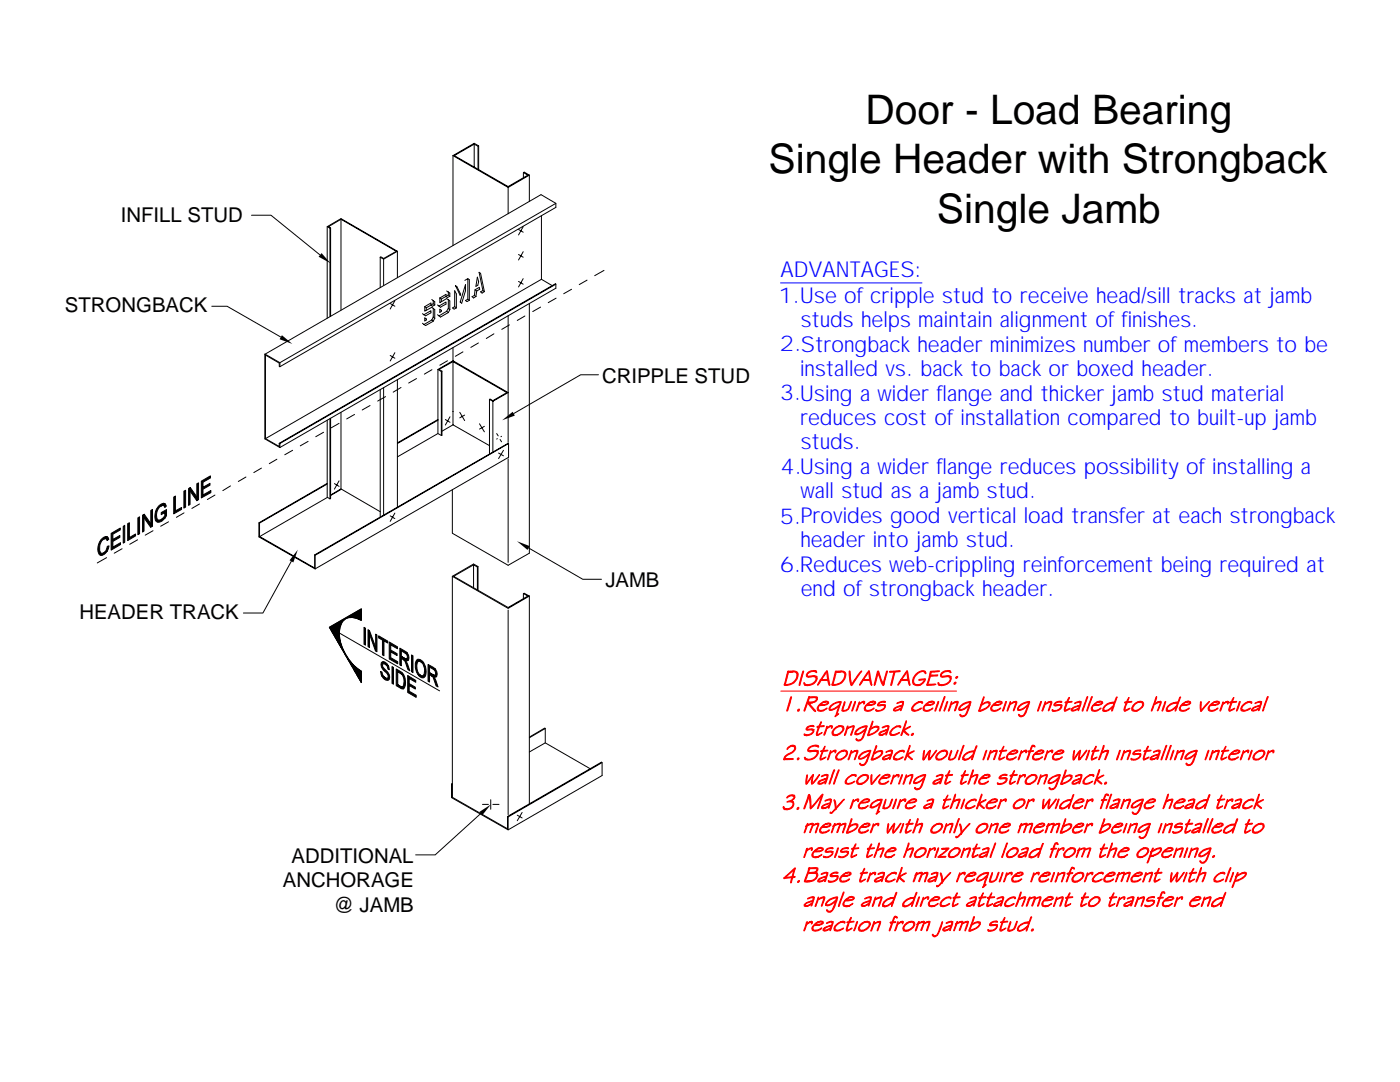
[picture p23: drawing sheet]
<svg xmlns="http://www.w3.org/2000/svg" width="279mm" height="216mm" viewBox="0 0 279 216" stroke-linecap="round" stroke-linejoin="round" font-family="sans-serif">
<defs><g id="words">
<g font-size="8.1">
<text x="172.7" y="24.8">Door - Load Bearing</text>
<text x="153.4" y="34.6">Single Header with Strongback</text>
<text x="187" y="44.4">Single Jamb</text>
</g>
<g font-size="4.4" fill="#00f">
<text x="155.8" y="55.2">ADVANTAGES:</text>
<text x="155.4" y="60.4">1.Use of cripple stud to receive head/sill tracks at jamb</text>
<text x="159.8" y="65.3">studs helps maintain alignment of finishes.</text>
<text x="155.7" y="70">2.Strongback header minimizes number of members to be</text>
<text x="159.7" y="75.1">installed vs. back to back or boxed header.</text>
<text x="155.6" y="79.8">3.Using a wider flange and thicker jamb stud material</text>
<text x="159.7" y="84.8">reduces cost of installation compared to built-up jamb</text>
<text x="159.8" y="89.7">studs.</text>
<text x="155.7" y="94.7">4.Using a wider flange reduces possibility of installing a</text>
<text x="159.8" y="99.4">wall stud as a jamb stud.</text>
<text x="155.6" y="104.5">5.Provides good vertical load transfer at each strongback</text>
<text x="159.7" y="109.1">header into jamb stud.</text>
<text x="155.6" y="114.2">6.Reduces web-crippling reinforcement being required at</text>
<text x="159.8" y="118.9">end of strongback header.</text>
</g>
<g font-size="4.1">
<text x="24.1" y="44.3">INFILL STUD</text>
<text x="13" y="62.3">STRONGBACK</text>
<text x="120.1" y="76.5">CRIPPLE STUD</text>
<text x="120.8" y="117.2">JAMB</text>
<text x="15.8" y="123.5">HEADER TRACK</text>
<text x="58.2" y="172.2">ADDITIONAL</text>
<text x="56.4" y="177">ANCHORAGE</text>
<text x="66.5" y="181.9">@ JAMB</text>
</g>
</g></defs>
<g fill="none" stroke="#000" stroke-width=".2">
<path d="M90.4 31.1v17.9M90.4 31.1l11 6.3M94.6 28.8l.8 .4v4.6M94.6 28.8l-3.9 2.3 10.7 6.1 3.9-2.3-.8-.5M94.6 28.8v4.5M95.4 29.2l.1-.1-.9-.5-4.2 2.5M95.5 29.1v4.7M101.4 37.4v5.3M105.6 34.9l-1-.5h-.1v1.1M105.6 34.9v5.3M105.6 34.9l-4.2 2.5M50.2 42.9h3.9l9.8 8"/>
<path d="M65.3 45.2v18.3M65.8 45.5l-.5-.3 2.8-1.6 11.2 6.5M65.8 45.5v17.6M66 45.5v17.6M68.1 43.8l-2.5 1.4 .4 .3h-.2M68.1 43.8l11 6.3-2.5 1.5-.6-.4-.1 .1M68.1 43.8v18.1M75.9 51.3v6.1M76.6 51.7v5.3M79.3 50.1l-2.7 1.6-.7-.4M79.3 50.1v5.3M86.2 59.8l.3 .2"/>
<path d="M87.8 59.5v.9l1.3-.8 .4 .2M87.8 59.5l.3 .2M89 59.2v-.5l-1.2 .8M89 59.2l-.9 .5v.5M89.1 58.1l.4 .2M89.5 58.3v.6l-.5 .3M89.5 59.8v1.7M89.5 59.8l.3 .2v1.8M89.5 58.3l.3 .2v.6M89.5 58.9l.3 .2M89.8 59.1l-.5 .3-.3-.2M90.7 58l.4 .7v2.7l-.5 .3-.3-.3 .4-.2z"/>
<path d="M90.9 57l.3 .3 .7 1.4-.1 .2zM92.8 55.9l.6-.3v4.1M92.9 56.8v1.2l-.8 2.5-.3-.2zM93.4 55.6l.3 .2v4.1M93.4 59.7l-.5 .3 .3 .2 .5-.3M93.4 59.7l.3 .2M94.7 58.9l.3 .3M94.8 57.8l-.1 1.1-.5 .3 .3 .3 .5-.3M94.8 57.8l.9-.5v.4l-.6 .4zM95.1 58.1l-.1 1.1M95.3 55.3l.2 .9-.1 .7-.4 .2zM96.4 58l-.8-3.7 .3 .2 .8 3.7"/>
<path d="M96.4 58l-.5 .2 .3 .3 .5-.3M96.4 58l.3 .2M103.5 56.2l.9 .5M103.5 45.8l.9 .5M103.5 50.8l.9 .5M104.4 55.6l-.9 1.7M104.4 45.2l-.9 1.7M104.4 50.2l-.9 1.7M108.1 55.7l-55.1 31.8M108.1 43v12.7M108.1 55.7l2.1 1.3M110.9 40.6l-55 31.8"/>
<path d="M110.9 56.7l-55 31.8M111 59.5l-1.6 .9M114.1 57.7l-1.6 .9M117.2 55.9l-1.6 .9M120.5 54l-1.8 1M42.3 61.1h3l10.7 6.1M52.9 70.7l55.1-31.9 2.9 1.8v.8l-55 31.8M55.9 73.2v-.8l-3-1.8v17l3 1.7M55.9 73.2l-.2-.1v-.6l-2.7-1.7v16.7l2.7 1.6v-.6M75.9 77.7v25.5M76.6 77.4v25.4M76.9 79.1l-1.5 .9"/>
<path d="M77.9 70.9l.9 .6M77.9 60.6l.9 .5M78.8 70.4l-.9 1.6M78.8 60l-.9 1.7M79.3 75.8v25.4M80 77.3l-1.5 1M83.1 75.5l-1.5 .9M84.3 62.6l.3 .2M84.3 64.5l.3 .2M84.6 62.8l1.4-.8v.4l-1.1 .6zM84.8 61.2v.9l1.4-.8 .3 .2M84.8 63.4l.3 .2v.3l-.3 .1z"/>
<path d="M84.8 61.2l.3 .2M86 60.9v-.4l-1.2 .7M86 60.9l-.9 .5v.5M86.2 63.9l-1.6 .8M86.2 63.9l.3 .2M86.2 73.8l-1.5 .9M86.5 60v.6l-.5 .3M86.5 61.5v1.8M86.5 61.5l.3 .3v1.7M86.5 64.1l-1.6 .9-.3-.3M86.5 63.3l-.3 .6M86.5 60l.3 .2v.7"/>
<path d="M86.5 60.6l.3 .3M86.5 63.3l.3 .2M86.8 60.9l-.5 .2-.3-.2M86.8 63.5l-.3 .6M87.3 60.9l.3 .2M87.3 62.8l.3 .2M87.4 73.7v12.8M87.4 73.7l.7 .4M87.6 61.1l1.4-.8v.4l-1.1 .6zM87.8 61.7l.3 .2v.2l-.3 .2zM88.1 74.1v12.8M88.2 74.1v12.7l-.8-.3-8.1 4.7"/>
<path d="M89.1 62.1l-1.5 .9M89.1 62.1l.4 .3M89.3 72l-1.5 .9M89.5 62.4l-1.6 .9-.3-.3M89.5 61.5l-.4 .6M89.5 61.5l.3 .3M89.8 61.8l-.3 .6M90.4 72.2l-2.8 1.5 .6 .4h-.1M90.4 72l-3 1.7M90.4 72.2l10.8 6.1-2.8 1.6-.7-.2M90.4 72l11 6.3-3 1.8M90.4 69.4v2.6"/>
<path d="M90.4 72.2v12.6M90.7 61.2l.4 .2M92.4 70.2l-1.5 .9M95.5 68.4l-1.5 .9M97.7 79.7l.7 .4M97.7 79.7v10.9M98.6 66.6l-1.6 .9M101.4 63v25.3M101.7 64.8l-1.6 .9M104.8 63.1l-1.6 .8M105.6 60.6v49.8l-4.2 2.4-11.1-6.4v-8.7M107.9 61.3l-1.6 .9"/>
<path d="M119.4 74.8h-3.5l-13.4 7.7M42.9 98.8l-1.5 .9M46 97l-1.5 .9M49.1 95.2l-1.5 .9M52.2 93.4l-1.5 .9M55.3 91.6l-1.6 .9M55.7 88.5l55.1-31.9 .1 .1v.8l-55 31.8M55.7 88.5h.2M55.9 88.5v.8M58.4 89.9l-1.6 .8M61.5 88.1l-1.6 .9M64.6 86.3l-1.6 .8"/>
<path d="M65.3 96.5l-13.6 7.8M65.3 96.6l-13.5 7.8M65.3 99.3l-13.3 7.7M65.8 83.5v16M66 83.5v16h-.2l-.5-.3v-15.4M66.7 96.5l1 .5M67.7 84.5l-1.6 .9M67.7 95.9l-1 1.7M68.1 82.3v15.3M68.1 97.6l7.8 4.5M68.1 97.6l-2.1 1.2M68.1 97.6l-2.1 1.3"/>
<path d="M70.8 82.7l-1.6 .9M73.9 80.9l-1.6 .9M87.4 83.7l-8.1 4.7M87.4 83.8l-8.1 4.7M88.9 83.7l.9 .6M89.8 83.2l-.9 1.6M90.4 84.8l-2.2 1.2M90.4 84.8l7.3 4.1M91.8 82.3l.9 1.6M92.7 82.8l-.9 .6M95.7 84.6l1 1.6M96.7 85.1l-1 .5"/>
<path d="M98.4 80.1v10.1M99.1 86.5l.3 .5M99.3 87.5l-.2 .1M99.5 90.4l1 .6M99.8 87.7l.3 .5M100.1 87.1h-.1M100.5 89.9l-1 1.6M101.4 91.5v20.7M101.5 88.5v2.7l-38.6 22.3M101.5 88.5l-38.7 22.2M101.5 88.5l-38.6 22.3M21.3 111.3l-1.9 1"/>
<path d="M24.4 109.5l-1.6 .9M27.5 107.7l-1.6 .9M30.5 105.9l-1.5 .9M33.6 104.1l-1.5 .9M36.7 102.3l-1.5 .9M39.8 100.6l-1.5 .9M58.1 112l-5.6 10.3h-3.9M62.8 110.7v2.6l-11-6.3v-2.6l-.1-.1v2.8l11.2 6.4M62.8 110.7l.1 2.8M77.9 102.9l.9 .6M78.8 102.4l-.9 1.6M90.3 115v44.1"/>
<path d="M90.3 115l11.1 6.4 4.2-2.5M94.5 112.7l-4 2.3 10.9 6.2 3.9-2.3-.8-.5M95.3 113.1l-.8-.4v4.5M95.3 113.1h.1l-.9-.6-4.2 2.5M95.3 113.1v4.6M95.4 113.1v4.7M105.5 109.3l10.8 6.3h3.7M105.6 118.9l-1-.5h-.1v1M105.6 118.9v41.5M65.7 125.2l6.4-3.7v2.3a2.93 2.93 0 0 0-3.6 .1 5.6 5.6 0 0 0-.1 5.6 10 10 0 0 0 3.7 4.4v2.3zM67.7 126.3l20 11.6M67.7 126.7l-.8 .4"/>
<path d="M67.7 126.6l-.9 .5M67.7 126.4l-.9 .6M67.7 126.3l-1 .6M67.7 126.2l-1 .6M67.7 126.1l-1.1 .6M67.8 127.1l-.7 .4M67.8 127l-.8 .4M67.8 126.9l-.8 .4M67.8 126.8l-.9 .4M67.8 126l-1.2 .6M67.8 125.9l-1.3 .7M67.8 125.8l-1.3 .7"/>
<path d="M67.8 127.4l-.6 .4M67.8 127.3l-.6 .4M67.8 127.2l-.7 .4M67.8 125.6l-1.4 .8M67.8 125.5l-1.4 .8M67.8 127.7l-.5 .3M67.8 127.5l-.5 .4M67.8 125.4l-1.5 .8M67.8 125.2l-1.5 .9M67.9 127.8l-.5 .3M67.9 127.7l-.5 .3M67.9 125.1l-1.7 .9"/>
<path d="M67.9 128l-.4 .3M67.9 128l-.4 .2M67.9 124.9l-1.7 1.1M68 128.2l-.4 .3M68 128.2l-.4 .2M68 124.8l-1.9 1.1M68 128.3l-.3 .2M68.1 128.4l-.4 .2M68.1 124.7l-2 1.1M68.1 128.6l-.3 .2M68.1 128.5l-.3 .2M68.1 124.5l-2.1 1.2"/>
<path d="M68.1 128.7l-.2 .2M68.2 128.8l-.3 .2M68.2 124.4l-2.2 1.2M68.2 129l-.2 .1M68.2 128.9l-.2 .2M68.3 129.1l-.2 .1M68.3 124.2l-2.4 1.3M68.3 129.2l-.2 .1M68.3 129.3l-.1 .1M68.4 129.4l-.2 .1M68.4 124l-2.5 1.5M68.4 129.5l-.1 .1"/>
<path d="M68.5 129.6h-.2M68.5 129.6l-.2 .1M68.6 129.8h-.2M68.6 129.9h-.1M68.6 129.9l-.1 .1M68.7 123.7l-2.9 1.7M68.7 130l-.1 .1M68.7 130.1l-.1 .1M68.8 130.2h-.1M68.8 130.3h-.1M68.9 130.4h-.1M68.9 130.5h-.1"/>
<path d="M68.9 130.5v.1M69 130.6l-.1 .1M69.1 130.7l-.1 .1M69.1 130.8l-.1 .1M69.2 130.9l-.1 .1M69.2 131h-.1M69.3 131l-.1 .1M69.3 131.1l-.1 .1M69.4 131.2l-.1 .1M69.4 131.3l-.1 .1M69.5 131.4l-.1 .1M69.5 131.5l-.1 .1"/>
<path d="M69.6 131.6h-.2M69.7 131.6l-.2 .1M69.7 131.7l-.1 .1M69.8 131.8l-.2 .1M69.8 131.9l-.1 .1M69.9 131.9l-.2 .2M70 132l-.3 .1M70 132.1l-.2 .1M70.1 132.2l-.2 .1M70.2 132.3l-.3 .1M70.2 132.4l-.2 .1M70.3 132.4l-.3 .2"/>
<path d="M70.3 132.5l-.3 .2M70.4 132.6l-.3 .1M70.5 132.7l-.3 .1M70.5 132.7l-.3 .2M70.6 132.8l-.3 .2M70.7 132.9l-.4 .2M70.8 132.9l-.5 .3M70.8 133l-.4 .2M70.9 133.1l-.4 .2M71 133.1l-.5 .4M71.1 133.2l-.6 .3M71.2 133.3l-.6 .3"/>
<path d="M71.3 133.3l-.7 .4M71.4 133.4l-.7 .4M71.4 133.5l-.6 .4M71.5 133.5l-.7 .5M71.6 133.6l-.8 .4M71.7 133.7l-.8 .4M71.8 133.7l-.9 .5M71.9 133.8l-.9 .5M72 133.8l-.9 .6M72 136.1h.1M72.1 133.9l-1 .6M72.1 136.2h.1"/>
<path d="M72.1 123.7l-.1 .1M72.1 123.6l-.2 .1M72.1 123.5l-.3 .1M72.1 123.3l-.4 .3M72.1 123.2l-.5 .3M72.1 123.1l-.6 .4M72.1 123l-.7 .4M72.1 122.9l-.9 .5M72.1 122.8l-1 .6M72.1 122.7l-1.2 .6M72.1 122.5l-1.3 .8M72.1 122.4l-1.4 .9"/>
<path d="M72.1 122.3l-1.6 1M72.1 122.2l-1.8 1M72.1 122.1l-1.9 1.1M72.1 122l-2.1 1.2M72.1 121.9l-2.4 1.3M72.1 121.7l-2.7 1.6M72.1 121.6l-6.3 3.7M72.1 121.5l-6.4 3.7M72.1 134l-1 .6M72.1 134.1l-.9 .5M72.1 134.2l-.9 .5M72.1 134.3l-.8 .5"/>
<path d="M72.1 134.5l-.7 .4M72.1 134.6l-.7 .4M72.1 134.7l-.7 .4M72.1 134.8l-.6 .3M72.1 134.9l-.6 .3M72.1 135l-.5 .3M72.1 135.1l-.5 .3M72.1 135.3l-.4 .2M72.1 135.4l-.4 .2M72.1 135.5l-.3 .2M72.1 135.6l-.3 .1M72.1 135.7l-.2 .1"/>
<path d="M72.1 135.8l-.2 .1M72.1 136h-.1M101.4 121.7v40.8M90.1 156.4v2.8l11.3 6.4v-2.6M90.2 159.1l11.1 6.3v-2.5M90.3 156.4h-.2l.1 .1v2.6M90.3 156.5h-.1M97.9 159.6v1.9M105.6 147.2l3.2-1.8v2.8M105.6 150.1l3.2-1.9 9 5.2M108.8 145.4l-.1-.1-3.1 1.8M120.2 152.2l-18.8 10.8"/>
<path d="M95.9 162.3l-9.1 8.3h-3.8M96.3 160.5h1.2M98.4 160.5h1.2M101.3 162.9l18.7-10.8 .2 .1v2.5l-18.8 10.9M101.3 162.9l.1 .1M103.2 162.7l1 .5M104.2 162.1l-1 1.7"/>
</g>
<path d="M64.2 50.5l1.8 2-2.4-1.3zM56.3 66.9l2 1.7-2.5-.9zM100.2 83.9l2.1-1.7 .4 .7zM59.4 109.7l-.9 2.5-.7-.4zM103.2 108l2.5 1-.4 .7zM95.7 162l2.3-1.5-1.7 2.1z" fill="#000"/>
<g fill="#f00" stroke="#f00" stroke-width=".2">
<path d="M161.2 140.3l1-.1-.7 .1 1.1 1.3 .2 .3-.1 .1-.2-.1z" fill-rule="evenodd"/>
<path d="M161.2 140.1h.6a1.07 1.07 0 0 0 1.1-.5v-.3l-.4-.1 .6-.1 .1 .4a1.01 1.01 0 0 1-1 .7z" fill-rule="evenodd"/>
<path d="M161.4 139.1l1.2-.1 .5 .1-1.6 .2-.3 .8 1 .1-1 .1-.7 1.6-.1-.1z" fill-rule="evenodd"/>
<path d="M161.5 139l.1 .1h-.2z" fill-rule="evenodd"/>
<path d="M163.8 141.8l1.3-.5a1.09 1.09 0 0 1-1.3 .5z" fill-rule="evenodd"/>
<path d="M163.4 140.8l.9-.8 .5 .1-.5 .1-.6 .4 1 .1-1.2 .1-.2 .3 .1 .5 .4 .2h.6l-.1 .1a1.24 1.24 0 0 1-1.1-.2l-.1-.5z" fill-rule="evenodd"/>
<path d="M164.3 140l.6-.1 .4 .1 .1 .3-.4 .3h-1.3l1-.1 .5-.2-.1-.2z" fill-rule="evenodd"/>
<path d="M167 142.6l.4-.2-.2 .2z" fill-rule="evenodd"/>
<path d="M167.4 140.9h.2l-.6 1.7h.2l-.6 .4z" fill-rule="evenodd"/>
<path d="M165.7 140.9l.1-.1a2.26 2.26 0 0 1 1.9-.6 2.11 2.11 0 0 0-2 1.3l.1 .1h-.3l-.1-.3z" fill-rule="evenodd"/>
<path d="M166.8 140.2l1.1-.2-.3 .9-1.6 .8-.5-.1 1.1-.3a1.86 1.86 0 0 0 1.1-1.1z" fill-rule="evenodd"/>
<path d="M168.6 140l-.4 1.7 .2 .1h-.4z" fill-rule="evenodd"/>
<path d="M169.8 140l.1 .1a2.05 2.05 0 0 1-1.1 1.8h-.5l-.3-.1a1.21 1.21 0 0 0 1.4-.7z" fill-rule="evenodd"/>
<path d="M170.6 140h.1l-.1 .6-.6 1.3z" fill-rule="evenodd"/>
<path d="M171.5 140.4l.5-.3h.3l-.7 .4z" fill-rule="evenodd"/>
<path d="M171.5 140l.1 .5-.7 1.4z" fill-rule="evenodd"/>
<path d="M172 140l.4-.1 .2 .1-.1 .5h-.2l.1-.3z" fill-rule="evenodd"/>
<path d="M173.2 141.8l1.3-.5a1.09 1.09 0 0 1-1.3 .5z" fill-rule="evenodd"/>
<path d="M173.1 140.4l.6-.4 .5 .1-.5 .1-.6 .4 1 .1-1.2 .1-.2 .3 .1 .5 .4 .2h.6l-.1 .1a1.24 1.24 0 0 1-1.1-.2 1.09 1.09 0 0 1 .5-1.3z" fill-rule="evenodd"/>
<path d="M173.7 140l.6-.1 .4 .1 .1 .3-.4 .3h-1.3l1.5-.3-.1-.2z" fill-rule="evenodd"/>
<path d="M174.7 141.7l.1-.1 .4 .2-.4 .1z" fill-rule="evenodd"/>
<path d="M174.8 141.9a1.85 1.85 0 0 0 1.7-.8v-.3h-.3l.5-.1a1.37 1.37 0 0 1-1.9 1.2z" fill-rule="evenodd"/>
<path d="M175.5 140.7l.8-.1 .4 .1z" fill-rule="evenodd"/>
<path d="M176.3 140.1l.4-.1v.1z" fill-rule="evenodd"/>
<path d="M175.4 140.2l.6-.2h.7l-.4 .1a.84 .84 0 0 0-1 .6h1.4l-1.6 .1v-.3z" fill-rule="evenodd"/>
<path d="M178.7 141.7l1-.3h.1l-.6 .4z" fill-rule="evenodd"/>
<path d="M178.3 141.5a1.84 1.84 0 0 1 1.7-.6l-.6 .2a1.02 1.02 0 0 0-.9 .6l.7 .1-.5 .1-.4-.1z" fill-rule="evenodd"/>
<path d="M180 140.1l.3-.1v.5l-.6 1.3 .1-.4h-.1l.3-.5-.4-.1 .4-.1 .1-.5z" fill-rule="evenodd"/>
<path d="M179 140.3l1-.4 .3 .1z" fill-rule="evenodd"/>
<path d="M182 141.7a2.34 2.34 0 0 0 1.9-.4 1.7 1.7 0 0 1-1.9 .4z" fill-rule="evenodd"/>
<path d="M182.5 140.5l.7-.4h.5l-.8 .3a1.27 1.27 0 0 0-.7 1.2l.3 .1h-.5a1.04 1.04 0 0 1 .5-1.2z" fill-rule="evenodd"/>
<path d="M183.2 140.1l.7-.1h.2v.3l-.1 .1-.1-.2z" fill-rule="evenodd"/>
<path d="M184.9 141.8l1.3-.5a1.09 1.09 0 0 1-1.3 .5z" fill-rule="evenodd"/>
<path d="M184.5 140.8a1.54 1.54 0 0 1 1.4-.7l-.4 .1-.7 .4 1 .1-1.1 .1-.3 .3 .1 .5 .4 .2h.6v.1a1.24 1.24 0 0 1-1.2-.2l-.1-.5z" fill-rule="evenodd"/>
<path d="M185.4 140l.6-.1 .4 .1 .1 .3-.4 .3h-1.3l1-.1 .5-.2v-.2z" fill-rule="evenodd"/>
<path d="M187.2 140h.2l-.2 .6-.6 1.3z" fill-rule="evenodd"/>
<path d="M188.5 139h.1l-1.1 2.9v-.3z" fill-rule="evenodd"/>
<path d="M189 140l.1 .1-.7 1.8z" fill-rule="evenodd"/>
<path d="M189.9 140.4l.5-.3h.5l-.8 .4z" fill-rule="evenodd"/>
<path d="M189.9 140l.2 .5h-.2l-.6 1.4z" fill-rule="evenodd"/>
<path d="M190.4 140.1l.7-.2 .2 .1-.6 1.7-.2 .2 .5-1.7z" fill-rule="evenodd"/>
<path d="M191.6 142.5l.8 .5h-.6l-.3-.4z" fill-rule="evenodd"/>
<path d="M193.3 140.9l.3-.1-.3 .9a1.89 1.89 0 0 1-.9 1.3l-.3-.1a1.96 1.96 0 0 0 1.1-1.6z" fill-rule="evenodd"/>
<path d="M191.3 141.6l1.2-.3a1.61 1.61 0 0 0 1-1.1l.3-.1-.2 .7-1.1 .7-.9 .3z" fill-rule="evenodd"/>
<path d="M191.6 140.9a2.97 2.97 0 0 1 2.2-.9v.1l-.7 .2a2.62 2.62 0 0 0-1.5 1v.2l.1 .1h-.4v-.3z" fill-rule="evenodd"/>
<path d="M195.5 141.7l.5-.1a1.79 1.79 0 0 0 1.4-1.3l-.3-.1h.5v.4a3.3 3.3 0 0 1-1.9 1.3z" fill-rule="evenodd"/>
<path d="M195.7 140.6l.7-.3a.88 .88 0 0 1 1.2-.1 1.85 1.85 0 0 0-2.1 1.5l.2 .2h-.4z" fill-rule="evenodd"/>
<path d="M196.3 139.1h.1l-.4 1.2-.3 .3z" fill-rule="evenodd"/>
<path d="M198.4 141.8l1.3-.5a1.31 1.31 0 0 1-1.3 .5z" fill-rule="evenodd"/>
<path d="M198 140.8a1.55 1.55 0 0 1 1.5-.7l-.5 .1-.7 .4 1 .1-1.1 .1-.2 .3v.5l.4 .2h.7l-.1 .1a1.24 1.24 0 0 1-1.2-.2l-.1-.5z" fill-rule="evenodd"/>
<path d="M198.3 140.6l1-.1 .5-.2v-.2l-.8-.1 .5-.1 .4 .1 .1 .3-.4 .3z" fill-rule="evenodd"/>
<path d="M200.7 140h.2l-.7 1.9z" fill-rule="evenodd"/>
<path d="M201.6 140.4l.5-.3h.5l-.8 .4z" fill-rule="evenodd"/>
<path d="M201.6 140v.4l.2 .1h-.2l-.4 1.3-.2 .1z" fill-rule="evenodd"/>
<path d="M202.1 140.1l.7-.2 .1 .1-.6 1.9 .4-1.7z" fill-rule="evenodd"/>
<path d="M203.3 142.5l.8 .5h-.6z" fill-rule="evenodd"/>
<path d="M205.1 140.9l.2-.1-.2 .4a2.78 2.78 0 0 1-1 1.8l-.3-.1a2.55 2.55 0 0 0 1.3-2z" fill-rule="evenodd"/>
<path d="M203.1 141.6l1.1-.3a1.93 1.93 0 0 0 1.1-1.1l.2-.1a2.45 2.45 0 0 1-1.8 1.6z" fill-rule="evenodd"/>
<path d="M203.4 140.8l1-.6 1-.2 .1 .1a2.29 2.29 0 0 0-2.3 1.4l.3 .1h-.4v-.3z" fill-rule="evenodd"/>
<path d="M207.7 140h.2l-.2 .6-.6 1.3z" fill-rule="evenodd"/>
<path d="M208.6 140.4l.5-.3h.5l-.8 .4z" fill-rule="evenodd"/>
<path d="M208.6 140v.4l.2 .1h-.2l-.4 1.3-.2 .1z" fill-rule="evenodd"/>
<path d="M209.1 140.1l.7-.2 .1 .1-.6 1.9 .4-1.7z" fill-rule="evenodd"/>
<path d="M210 141.6l.4 .2-.4 .1z" fill-rule="evenodd"/>
<path d="M210 141.9a1.85 1.85 0 0 0 1.7-.8v-.3h-.2l.4-.1a1.38 1.38 0 0 1-1.9 1.2z" fill-rule="evenodd"/>
<path d="M210.7 140.7l.8-.1 .4 .1z" fill-rule="evenodd"/>
<path d="M211.5 140.1l.4-.1v.1z" fill-rule="evenodd"/>
<path d="M210.6 140.2l.6-.2h.7l-.4 .1a.84 .84 0 0 0-1 .6h1.4l-1.5 .1-.1-.3z" fill-rule="evenodd"/>
<path d="M212.6 141.7l1-.4-.9 .6z" fill-rule="evenodd"/>
<path d="M212.6 140.2h.3z" fill-rule="evenodd"/>
<path d="M212.6 140.1l1.4-.1-.2 .1-.8 .1-.1 .5a.96 .96 0 0 0-.2 1.2h-.2l-.1-.3 .5-1.4h-.3z" fill-rule="evenodd"/>
<path d="M213.3 139.2h.1l-.3 .8h-.2z" fill-rule="evenodd"/>
<path d="M214.2 141.7l.9-.3h.1l-.6 .4z" fill-rule="evenodd"/>
<path d="M213.7 141.5l.9-.5 .8-.1-1 .3-.4 .3v.2l.6 .1-.6 .1-.2-.1z" fill-rule="evenodd"/>
<path d="M215.4 140.1l.4-.1-.1 .5-.5 1.3v-.4h-.1l.2-.2 .1-.3-.3-.1 .4-.1 .1-.5z" fill-rule="evenodd"/>
<path d="M214.5 140.3l1-.4 .3 .1-1.3 .4z" fill-rule="evenodd"/>
<path d="M217 139l.1 .1-1.1 2.8v-.3z" fill-rule="evenodd"/>
<path d="M217.8 139l.2 .1-1.1 2.8z" fill-rule="evenodd"/>
<path d="M218.4 141.8l1.4-.5a1.31 1.31 0 0 1-1.4 .5z" fill-rule="evenodd"/>
<path d="M218.1 140.8l.8-.8 .6 .1-.6 .1-.5 .4 1 .1-1.2 .1-.2 .3v.5l.4 .2h.7l-.1 .1h-.6l-.6-.2v-.5z" fill-rule="evenodd"/>
<path d="M218.9 140l.7-.1 .4 .1 .1 .3-.5 .3h-1.2l1.5-.3-.1-.2z" fill-rule="evenodd"/>
<path d="M222 141.1l.3-.1-.4 .9z" fill-rule="evenodd"/>
<path d="M220.5 140.8a1.82 1.82 0 0 1 1.8-.5l-1.2 .2a1.33 1.33 0 0 0-.8 1.1l.3 .2h-.5v-.4z" fill-rule="evenodd"/>
<path d="M221.5 140.2l.9-.1 .4-1h.2l-.7 1.9-.3 .1a1.83 1.83 0 0 1-1.9 .8v-.1a2.23 2.23 0 0 0 2.2-1.5z" fill-rule="evenodd"/>
<path d="M224.5 141.7l1-.4-.8 .6z" fill-rule="evenodd"/>
<path d="M224.5 140.2h.2z" fill-rule="evenodd"/>
<path d="M224.5 140.1l1.4-.1-.2 .1-.7 .1-.3 .5a1.03 1.03 0 0 0 0 1.2h-.3l-.1-.3 .4-1.4h-.2z" fill-rule="evenodd"/>
<path d="M225.3 139.2v.1l-.3 .7h-.2z" fill-rule="evenodd"/>
<path d="M226.1 140.7l1-.7 .4 .1a1.4 1.4 0 0 0-1.4 1.5l.9 .3h-.6l-.5-.2v-.6z" fill-rule="evenodd"/>
<path d="M227.1 140l.5-.1 .6 .3a1.44 1.44 0 0 1-1.7 1.6l.9-.3a1.03 1.03 0 0 0 .6-1.2z" fill-rule="evenodd"/>
<path d="M230.5 140.4l.4-.3h.6l-.9 .4z" fill-rule="evenodd"/>
<path d="M230.9 140.1l.7-.2 .2 .1-.8 1.9 .6-1.7z" fill-rule="evenodd"/>
<path d="M230.8 139v.2l-.3 1.2 .1 .1h-.2l-.6 1.4z" fill-rule="evenodd"/>
<path d="M232.5 140.1l.2-.1-.8 1.9z" fill-rule="evenodd"/>
<path d="M234.7 141.1l.2-.1-.4 .9z" fill-rule="evenodd"/>
<path d="M233.1 140.8a1.82 1.82 0 0 1 1.9-.5l-1.2 .2a1.33 1.33 0 0 0-.8 1.1l.3 .2h-.6v-.4z" fill-rule="evenodd"/>
<path d="M234.2 140.2l.9-.1 .4-1h.1l-.7 1.9-.2 .1a1.83 1.83 0 0 1-1.9 .8l-.1-.1a2.23 2.23 0 0 0 2.3-1.5z" fill-rule="evenodd"/>
<path d="M236.1 141.8l1.3-.5a1.31 1.31 0 0 1-1.3 .5z" fill-rule="evenodd"/>
<path d="M236 140.4l.6-.4 .5 .1-.5 .1-.6 .4 .9 .1-1.1 .1-.2 .3v.5l.5 .2h.6l-.7 .1-.6-.2a1.25 1.25 0 0 1 .6-1.3z" fill-rule="evenodd"/>
<path d="M236 140.6l.9-.1 .5-.2v-.2l-.8-.1 .5-.1 .5 .1 .1 .3-.5 .3z" fill-rule="evenodd"/>
<path d="M239.6 140l.2 .2v1.5l-.2 .2-.1-1.2z" fill-rule="evenodd"/>
<path d="M240.7 140.5l.7-.5-1.7 1.9h-.1z" fill-rule="evenodd"/>
<path d="M241.8 141.8l1.3-.5a1.09 1.09 0 0 1-1.3 .5z" fill-rule="evenodd"/>
<path d="M241.4 140.8l.9-.8 .5 .1-.5 .1-.6 .4 1 .1-1.1 .1-.3 .3 .1 .5 .4 .2h.6l-.1 .1h-.6l-.5-.2-.1-.5z" fill-rule="evenodd"/>
<path d="M242.3 140l.6-.1 .4 .1 .1 .3-.4 .3h-1.3l1.5-.3-.1-.2z" fill-rule="evenodd"/>
<path d="M244.1 140.4l.5-.3h.3z" fill-rule="evenodd"/>
<path d="M244.1 140.1l.1 .4-.7 1.4z" fill-rule="evenodd"/>
<path d="M244.6 140.1l.4-.2 .2 .1-.2 .5v-.3z" fill-rule="evenodd"/>
<path d="M245.4 141.7l1-.4-.8 .6z" fill-rule="evenodd"/>
<path d="M245.4 140.2h.3z" fill-rule="evenodd"/>
<path d="M245.4 140.2l.1-.2h1.3l-.1 .1-.8 .1-.2 .5a.96 .96 0 0 0-.1 1.2h-.3l-.1-.3 .5-1.4z" fill-rule="evenodd"/>
<path d="M246.2 139.2l.1 .1-.3 .7h-.3z" fill-rule="evenodd"/>
<path d="M247.4 140l.1 .1-.7 1.8z" fill-rule="evenodd"/>
<path d="M247.7 141.7a2.3 2.3 0 0 0 1.8-.4h.1a1.6 1.6 0 0 1-1.9 .4z" fill-rule="evenodd"/>
<path d="M247.9 140.8a1.43 1.43 0 0 1 1.5-.7l-.8 .3a1.27 1.27 0 0 0-.7 1.2l.3 .1h-.5l-.1-.3z" fill-rule="evenodd"/>
<path d="M248.9 140.1l.7-.1h.2l.1 .3-.2 .1-.1-.2z" fill-rule="evenodd"/>
<path d="M250.1 141.7l1-.3h.1l-.6 .4z" fill-rule="evenodd"/>
<path d="M249.8 141.5a1.84 1.84 0 0 1 1.6-.6l-1.1 .3-.3 .3v.2l.6 .1-.5 .1-.3-.1z" fill-rule="evenodd"/>
<path d="M251.4 140.1l.4-.1-.5 1.7-.1 .1v-.4h-.1l.3-.5-.4-.1 .5-.1 .1-.5z" fill-rule="evenodd"/>
<path d="M250.4 140.3h.1a1.43 1.43 0 0 1 1.3-.3z" fill-rule="evenodd"/>
<path d="M252.9 139l.2 .1-1.1 2.8z" fill-rule="evenodd"/>
<path d="M160.4 146.5l.2-.1 .4 .2-.5 .1z" fill-rule="evenodd"/>
<path d="M160.5 146.7a2.31 2.31 0 0 0 1.8-.7l-.1-.3-.2-.1h.4a1.38 1.38 0 0 1-1.9 1.1z" fill-rule="evenodd"/>
<path d="M161.2 145.5a1.14 1.14 0 0 1 1.2 .1z" fill-rule="evenodd"/>
<path d="M162.1 144.9l.3-.1 .1 .1z" fill-rule="evenodd"/>
<path d="M161.1 145a1.43 1.43 0 0 1 1.3-.2l-.3 .1a.97 .97 0 0 0-1.1 .6l1.4 .1h-1.5v-.2z" fill-rule="evenodd"/>
<path d="M163.2 146.6l.9-.4-.8 .5z" fill-rule="evenodd"/>
<path d="M163.1 145.1h.3z" fill-rule="evenodd"/>
<path d="M163.1 145l1.4-.2-.2 .2h-.7l-.5 1.3 .2 .4-.3 .1v-.7l.4-1z" fill-rule="evenodd"/>
<path d="M163.8 144l.2 .1-.4 .8h-.2z" fill-rule="evenodd"/>
<path d="M165.1 145.2l.4-.3h.4l-.8 .4z" fill-rule="evenodd"/>
<path d="M165 144.9l.1 .4-.6 1.4z" fill-rule="evenodd"/>
<path d="M165.5 144.9h.7l-.3 .4v-.3z" fill-rule="evenodd"/>
<path d="M166.4 145.5a1.3 1.3 0 0 1 1.3-.6 1.37 1.37 0 0 0-1.4 1.5l.9 .3-.6 .1-.5-.2a1 1 0 0 1 .3-1.1z" fill-rule="evenodd"/>
<path d="M167.3 144.9l.5-.1 .6 .2a1.4 1.4 0 0 1-1.6 1.6l.8-.3a1.01 1.01 0 0 0 .5-1.1z" fill-rule="evenodd"/>
<path d="M169.2 145.2l.5-.2h.5l-.8 .3z" fill-rule="evenodd"/>
<path d="M169.2 144.9v.3l.2 .1-.3 .1-.5 1.4z" fill-rule="evenodd"/>
<path d="M169.7 145l.6-.2 .2 .1-.7 1.8v-.1l.5-1.6z" fill-rule="evenodd"/>
<path d="M170.9 147.4l.8 .4a.62 .62 0 0 1-.9-.2z" fill-rule="evenodd"/>
<path d="M172.6 145.7l.2-.1-.3 1a1.7 1.7 0 0 1-.8 1.2l-.3-.1a1.81 1.81 0 0 0 1.1-1.5z" fill-rule="evenodd"/>
<path d="M170.6 146.5l.4-.1a2.48 2.48 0 0 0 1.8-1.4l.3-.1-.3 .7-1 .7a1.15 1.15 0 0 1-1.2 .2z" fill-rule="evenodd"/>
<path d="M170.9 145.7l1.4-.8 .8-.1-.3 .2a2.12 2.12 0 0 0-2 1.4h.2l-.4 .1v-.3z" fill-rule="evenodd"/>
<path d="M173.4 146.6l.9-.3a1.25 1.25 0 0 0 .9-1.1l-.3-.1 .5-.1v.4l-.4 .6-1 .6-.4 .1z" fill-rule="evenodd"/>
<path d="M173.6 145.4l.6-.3a.94 .94 0 0 1 1.2-.1 1.71 1.71 0 0 0-2 1.6l.2 .1-.5 .1z" fill-rule="evenodd"/>
<path d="M174.1 143.9l.1 .1-.1 .6-.3 .8h-.2z" fill-rule="evenodd"/>
<path d="M175.8 146.6l1.1-.3-.7 .3z" fill-rule="evenodd"/>
<path d="M175.7 146l1-.3 .3 .1-.9 .2-.5 .4 .2 .2h.4l-.4 .2-.4-.1v-.3z" fill-rule="evenodd"/>
<path d="M177 144.9h.4l-.6 1.8 .1-.4-.2-.1 .3-.4-.3-.1 .5-.3v-.4z" fill-rule="evenodd"/>
<path d="M176.1 145.2v-.1a1.31 1.31 0 0 1 1.3-.2z" fill-rule="evenodd"/>
<path d="M177.6 146.6l1-.1 .9-.4a1.62 1.62 0 0 1-1.9 .5z" fill-rule="evenodd"/>
<path d="M178.2 145.3l.7-.4 .5 .1a1.88 1.88 0 0 0-1.6 1.1v.4l.4 .1h-.6a1.02 1.02 0 0 1 .6-1.3z" fill-rule="evenodd"/>
<path d="M178.9 144.9l.6-.1 .2 .1 .1 .2-.2 .1-.1-.2z" fill-rule="evenodd"/>
<path d="M180.1 145.8l.2 .1-.4 .9-.1-.2z" fill-rule="evenodd"/>
<path d="M180.4 145.6l1.3-.7-1.1 .8z" fill-rule="evenodd"/>
<path d="M180.8 143.8l.1 .3-.5 1.5 .2 .1-.1 .1 .9 .8-.1 .1-1.2-.9z" fill-rule="evenodd"/>
<path d="M182 146.4h.3l-.3 .4-.1-.2z" fill-rule="evenodd"/>
<path d="M160.6 151.1l.3 .3 .3 .1h-.5z" fill-rule="evenodd"/>
<path d="M160.7 151.5h1a1.49 1.49 0 0 0 1.4-1.5l-.4-.1h.6a1.87 1.87 0 0 1-2.6 1.6z" fill-rule="evenodd"/>
<path d="M161.7 149.8l1.1-.1 .5 .2z" fill-rule="evenodd"/>
<path d="M162.7 148.8h.6l.1 .2-.2 .1z" fill-rule="evenodd"/>
<path d="M161.5 149.1l.7-.3h1.1a2.33 2.33 0 0 0-1.9 .7v.2l.3 .1 1.6 .1-1.6 .1-.5-.1v-.4z" fill-rule="evenodd"/>
<path d="M163.9 151.5l.9-.5-.8 .6z" fill-rule="evenodd"/>
<path d="M163.8 149.9h.3z" fill-rule="evenodd"/>
<path d="M163.8 149.8l1.4-.1-.1 .2h-.8l-.5 1.3 .2 .4-.3 .1-.1-.3 .5-1.5h-.3z" fill-rule="evenodd"/>
<path d="M164.6 148.9l-.1 .6-.3 .3z" fill-rule="evenodd"/>
<path d="M165.8 150.1l.5-.3 .3 .1-.7 .3z" fill-rule="evenodd"/>
<path d="M165.7 149.8l.2 .4-.7 1.4z" fill-rule="evenodd"/>
<path d="M166.3 149.8l.4-.2 .2 .1-.1 .5h-.2l.1-.3z" fill-rule="evenodd"/>
<path d="M167 150.5l1-.8 .4 .2h-.3a1.3 1.3 0 0 0-1.1 1.4l.9 .3-.6 .1-.5-.2v-.6z" fill-rule="evenodd"/>
<path d="M168 149.7h.1a.76 .76 0 0 1 1.1 .5l-.4 .8a1.53 1.53 0 0 1-1.3 .5 1.3 1.3 0 0 0 1.4-1.5z" fill-rule="evenodd"/>
<path d="M169.9 150.1l.5-.2h.5l-.8 .3z" fill-rule="evenodd"/>
<path d="M169.9 149.8v.3l.2 .1-.2 .1-.4 1.2-.2 .1z" fill-rule="evenodd"/>
<path d="M170.4 149.9l.7-.2 .1 .1-.6 1.8 .4-1.7z" fill-rule="evenodd"/>
<path d="M171.6 152.3l.8 .4h-.6l-.3-.3z" fill-rule="evenodd"/>
<path d="M173.3 150.6l.3-.1-.2 .4a2.78 2.78 0 0 1-1 1.8l-.3-.1a2.3 2.3 0 0 0 1.2-2z" fill-rule="evenodd"/>
<path d="M171.3 151.4l1.2-.4a1.86 1.86 0 0 0 1.1-1.1h.2l-.1 .3a2.19 2.19 0 0 1-2.4 1.2z" fill-rule="evenodd"/>
<path d="M171.6 150.7a2.97 2.97 0 0 1 2.2-1v.2a2.29 2.29 0 0 0-2.3 1.4h.2l-.4 .1v-.4z" fill-rule="evenodd"/>
<path d="M174.1 151.5l.5-.2a1.83 1.83 0 0 0 1.3-1.2l-.3-.2h.5a1.68 1.68 0 0 1-1.3 1.6l-.5 .1z" fill-rule="evenodd"/>
<path d="M174.3 150.3l.9-.4a.83 .83 0 0 1 .9 0 1.85 1.85 0 0 0-2 1.6l.2 .1h-.4z" fill-rule="evenodd"/>
<path d="M174.8 148.8l.2 .1-.1 .4-.4 .9-.2 .1z" fill-rule="evenodd"/>
<path d="M176.5 151.5l1-.4 .1 .1-.6 .3z" fill-rule="evenodd"/>
<path d="M176.1 151.3a1.84 1.84 0 0 1 1.7-.7l-1 .3-.5 .4 .1 .1 .6 .1-.6 .1h-.3z" fill-rule="evenodd"/>
<path d="M177.8 149.9l.3-.1v.4l-.6 1.4 .1-.4-.1-.1 .2-.1 .1-.4h-.4l.4-.1 .1-.6z" fill-rule="evenodd"/>
<path d="M176.9 150l.9-.4 .3 .2-1.2 .4z" fill-rule="evenodd"/>
<path d="M178.4 151.5a2.34 2.34 0 0 0 1.8-.5h.1a1.7 1.7 0 0 1-1.9 .5z" fill-rule="evenodd"/>
<path d="M178.9 150.2a1.3 1.3 0 0 1 1.2-.3l-.8 .3a1.27 1.27 0 0 0-.7 1.1l.3 .2h-.5a1.04 1.04 0 0 1 .5-1.3z" fill-rule="evenodd"/>
<path d="M179.6 149.8l.6-.1 .3 .1v.2l-.2 .1v-.2z" fill-rule="evenodd"/>
<path d="M180.8 150.7h.2l-.4 1z" fill-rule="evenodd"/>
<path d="M181.1 150.5l1.4-.7-1.2 .7z" fill-rule="evenodd"/>
<path d="M181.6 148.7l-.5 1.8h.2l-.1 .1 .9 .9-.1 .1-1.2-.9z" fill-rule="evenodd"/>
<path d="M185.5 150l.2-.1-.2 1.5 .1 .1-.2 .2-.1-.3z" fill-rule="evenodd"/>
<path d="M184.4 149.8l.1 .1-.1 1.7-.1 .1-.2-.3z" fill-rule="evenodd"/>
<path d="M185.5 149.8l.2-.1-1.3 1.9a2.22 2.22 0 0 1 .8-1.5z" fill-rule="evenodd"/>
<path d="M186.7 149.9l.2-.2-1 1.5-.3 .3h-.1z" fill-rule="evenodd"/>
<path d="M187 150.5l1-.8 .4 .2h-.4a1.3 1.3 0 0 0-1 1.4l.9 .3-.6 .1-.5-.2v-.6z" fill-rule="evenodd"/>
<path d="M188 149.7a.76 .76 0 0 1 1.1 .5 1.56 1.56 0 0 1-1.6 1.3 1.3 1.3 0 0 0 1.3-1.5z" fill-rule="evenodd"/>
<path d="M189.8 149.8l.1 .1-.4 1.5 .2 .1-.4 .1z" fill-rule="evenodd"/>
<path d="M191.1 149.7l.1 .1a2.05 2.05 0 0 1-1.1 1.8l-.5 .1-.3-.1a1.28 1.28 0 0 0 1.4-.8z" fill-rule="evenodd"/>
<path d="M192.2 148.8h.2l-.9 2.7-.2 .1z" fill-rule="evenodd"/>
<path d="M194.1 150.9l.2-.2-.4 .9z" fill-rule="evenodd"/>
<path d="M192.4 150.7l.1-.1a1.96 1.96 0 0 1 1.9-.6 2.35 2.35 0 0 0-2.1 1.1l.1 .3 .2 .1-.4 .1-.1-.5z" fill-rule="evenodd"/>
<path d="M193.5 149.9l.9-.1 .4-1h.2l-.2 .6a2.68 2.68 0 0 1-2.3 2.3l-.3-.1a2.23 2.23 0 0 0 2.2-1.6z" fill-rule="evenodd"/>
<path d="M196.8 149.7l.1 .2-.7 1.7z" fill-rule="evenodd"/>
<path d="M197.7 150.1l.5-.2h.5l-.8 .3z" fill-rule="evenodd"/>
<path d="M197.7 149.8v.3l.2 .1-.2 .1-.6 1.3z" fill-rule="evenodd"/>
<path d="M198.2 149.9l.7-.2 .2 .1-.6 1.7-.2 .1 .5-1.7z" fill-rule="evenodd"/>
<path d="M199.6 151.5l.9-.5-.8 .6z" fill-rule="evenodd"/>
<path d="M199.5 149.9h.3z" fill-rule="evenodd"/>
<path d="M199.5 149.8l1.4-.1-.2 .2h-.7l-.5 1.3 .2 .4-.3 .1-.1-.3 .5-1.5h-.3z" fill-rule="evenodd"/>
<path d="M200.3 148.9l-.3 .8-.1 .1z" fill-rule="evenodd"/>
<path d="M201.5 151.5l1.3-.5a1.09 1.09 0 0 1-1.3 .5z" fill-rule="evenodd"/>
<path d="M201.1 150.5l.9-.7h.6l-.6 .1-.5 .5h.9l-1.1 .1-.2 .4v.4l.4 .2h.7l-.1 .1a1.24 1.24 0 0 1-1.2-.1v-.6z" fill-rule="evenodd"/>
<path d="M202 149.8l.6-.2 .5 .1 .1 .3-.5 .4h-1.2l1.4-.3v-.2z" fill-rule="evenodd"/>
<path d="M203.9 150.1l.4-.3 .3 .1-.6 .3z" fill-rule="evenodd"/>
<path d="M203.8 149.8l.2 .4-.8 1.4z" fill-rule="evenodd"/>
<path d="M204.3 149.8l.4-.2 .2 .1-.1 .5h-.1l.1-.3z" fill-rule="evenodd"/>
<path d="M205.1 150h.3z" fill-rule="evenodd"/>
<path d="M205.2 149.9l1-.1v.1l-.5 .1-.6 1.5-.1 .1 .4-1.6h-.3z" fill-rule="evenodd"/>
<path d="M206.2 148.8h.3l.1 .2-.1 .1z" fill-rule="evenodd"/>
<path d="M206 148.8h.5a.58 .58 0 0 0-.6 .6l-.2 .4h-.2z" fill-rule="evenodd"/>
<path d="M206.8 151.5l1.3-.5a1.31 1.31 0 0 1-1.3 .5z" fill-rule="evenodd"/>
<path d="M206.3 150.5h.1a1.53 1.53 0 0 1 1.4-.7l-.5 .1-.6 .5h.9l-1.1 .1-.2 .4v.4l.5 .2h.6l-.1 .1a1.24 1.24 0 0 1-1.2-.1v-.6z" fill-rule="evenodd"/>
<path d="M207.2 149.8l.7-.2 .4 .1 .1 .3-.5 .4h-1.2l.9-.1 .6-.2-.1-.2z" fill-rule="evenodd"/>
<path d="M209.1 150.1l.4-.3 .4 .1-.7 .3z" fill-rule="evenodd"/>
<path d="M209 149.8l.2 .4-.8 1.4z" fill-rule="evenodd"/>
<path d="M209.5 149.8l.4-.2 .2 .1-.1 .5h-.1l.1-.3z" fill-rule="evenodd"/>
<path d="M210.7 151.5l.5-.1 .8-.4v.2l-.6 .3z" fill-rule="evenodd"/>
<path d="M210.3 150.5l.9-.7h.6l-.6 .1-.5 .5h.9l-1.1 .1-.2 .4v.4l.4 .2h.7l-.2 .1-.5 .1-.6-.2v-.6z" fill-rule="evenodd"/>
<path d="M211.2 149.8l.6-.2 .5 .1v.3l-.4 .4h-1.2l1.4-.3-.1-.2z" fill-rule="evenodd"/>
<path d="M215.4 150l.2-.1-.2 1.5 .2 .1-.3 .2-.1-.3z" fill-rule="evenodd"/>
<path d="M214.3 149.9l.1-.2v1.9l-.2 .1-.1-.7z" fill-rule="evenodd"/>
<path d="M215.4 149.8l.2-.1-1.2 1.9-.1-.1z" fill-rule="evenodd"/>
<path d="M216.7 149.9l.2-.2-1.3 1.8h-.2z" fill-rule="evenodd"/>
<path d="M217.3 149.8l.2-.1-.8 1.9z" fill-rule="evenodd"/>
<path d="M218 151.5l.9-.5-.8 .6z" fill-rule="evenodd"/>
<path d="M217.9 149.9h.3z" fill-rule="evenodd"/>
<path d="M218 149.8l1.3-.1-.1 .2h-.8l-.2 .6a.96 .96 0 0 0-.1 1.1l-.3 .1v-.3l.4-1.5h-.3z" fill-rule="evenodd"/>
<path d="M218.7 148.9l.1 .2-.3 .6-.2 .1z" fill-rule="evenodd"/>
<path d="M220 150.1l.4-.2h.5l-.8 .3z" fill-rule="evenodd"/>
<path d="M220.4 149.9l.7-.2 .2 .1-.7 1.8-.1-.1 .5-1.6z" fill-rule="evenodd"/>
<path d="M220.2 148.8l.1-.1-.3 1.4 .1 .1-.2 .1-.6 1.3z" fill-rule="evenodd"/>
<path d="M223.4 149.8l.2-.1-.7 1.9z" fill-rule="evenodd"/>
<path d="M224.4 150.1l.5-.2h.5l-.9 .3z" fill-rule="evenodd"/>
<path d="M224.3 149.8l.1 .3 .1 .1-.2 .1-.4 1.1-.2 .2z" fill-rule="evenodd"/>
<path d="M224.9 149.9l.6-.2 .2 .1-.7 1.8 .5-1.7z" fill-rule="evenodd"/>
<path d="M225.7 151.3l.5 .2-.4 .1z" fill-rule="evenodd"/>
<path d="M225.8 151.6a1.97 1.97 0 0 0 1.7-.8v-.2l-.3-.1h.5a1.38 1.38 0 0 1-1.9 1.1z" fill-rule="evenodd"/>
<path d="M226.4 150.5l.9-.2 .4 .2z" fill-rule="evenodd"/>
<path d="M227.3 149.8l.3-.1 .1 .1z" fill-rule="evenodd"/>
<path d="M226.4 149.9l.5-.2h.7l-.3 .1a.86 .86 0 0 0-1 .6l1.4 .1h-1.6v-.2z" fill-rule="evenodd"/>
<path d="M228.4 151.5l.9-.5-.8 .6z" fill-rule="evenodd"/>
<path d="M228.3 149.9h.3z" fill-rule="evenodd"/>
<path d="M228.3 149.8h1.4l-.9 .1-.2 .6a.96 .96 0 0 0-.1 1.1l-.3 .1-.1-.3 .5-1.5h-.3z" fill-rule="evenodd"/>
<path d="M229.1 148.9l.1 .1-.3 .7-.2 .1z" fill-rule="evenodd"/>
<path d="M229.9 151.5l.9-.4 .2 .1-.6 .3z" fill-rule="evenodd"/>
<path d="M229.8 151l1-.4h.4l-1.1 .4-.4 .3v.1l.7 .1-.5 .1h-.4v-.3z" fill-rule="evenodd"/>
<path d="M231.1 149.9l.4-.1v.4l-.4 1.2-.2 .2 .1-.4-.2-.1 .4-.5h-.4l.4-.1 .2-.6z" fill-rule="evenodd"/>
<path d="M230.3 150l1-.4 .2 .2-1.2 .4z" fill-rule="evenodd"/>
<path d="M232.7 148.8h.2l-1.1 2.8-.1-.2z" fill-rule="evenodd"/>
<path d="M233.6 148.8h.2l-1.1 2.8z" fill-rule="evenodd"/>
<path d="M234.1 149.7h.2v.2l-.7 1.7z" fill-rule="evenodd"/>
<path d="M235.1 150.1l.4-.2h.6l-.9 .3z" fill-rule="evenodd"/>
<path d="M235 149.8l.1 .3 .1 .1-.2 .1-.6 1.3z" fill-rule="evenodd"/>
<path d="M235.5 149.9l.7-.2 .2 .1-.7 1.8-.1-.1 .6-1.6z" fill-rule="evenodd"/>
<path d="M236.7 152.3l.8 .4-.3 .1a.43 .43 0 0 1-.5-.4z" fill-rule="evenodd"/>
<path d="M238.5 150.6l.2-.1-.1 .4a2.6 2.6 0 0 1-1.1 1.8l-.3-.1a2.3 2.3 0 0 0 1.3-2z" fill-rule="evenodd"/>
<path d="M236.5 151.4l1.1-.4a1.86 1.86 0 0 0 1.1-1.1h.2l-.1 .3a2.19 2.19 0 0 1-2.3 1.2z" fill-rule="evenodd"/>
<path d="M236.8 150.6l1-.7 1-.2 .1 .2a2.29 2.29 0 0 0-2.2 1.4h.2l-.4 .1v-.4z" fill-rule="evenodd"/>
<path d="M241.1 149.7h.2v.2l-.8 1.7z" fill-rule="evenodd"/>
<path d="M242.1 150.1l.4-.2h.5l-.8 .3z" fill-rule="evenodd"/>
<path d="M242 149.8l.1 .3 .1 .1-.2 .1-.6 1.3z" fill-rule="evenodd"/>
<path d="M242.5 149.9l.7-.2 .2 .1-.7 1.8-.1-.1 .6-1.6z" fill-rule="evenodd"/>
<path d="M243.9 151.5l1-.5-.9 .6z" fill-rule="evenodd"/>
<path d="M243.8 149.9h.3z" fill-rule="evenodd"/>
<path d="M243.8 149.8l1.4-.1-.1 .2h-.8l-.5 1.3 .2 .4-.3 .1-.1-.3 .5-1.5h-.3z" fill-rule="evenodd"/>
<path d="M244.6 148.9l-.3 .8-.1 .1z" fill-rule="evenodd"/>
<path d="M245.9 151.5l1.2-.5a1.09 1.09 0 0 1-1.2 .5z" fill-rule="evenodd"/>
<path d="M245.8 150.1l.5-.3h.6l-.6 .1-.5 .5h1l-1.2 .1-.2 .4v.4l.5 .2h.6l-.1 .1a1.24 1.24 0 0 1-1.2-.1 1.09 1.09 0 0 1 .6-1.4z" fill-rule="evenodd"/>
<path d="M246.3 149.8l.7-.2 .4 .1 .1 .3-.4 .4h-1.3l1.5-.3-.1-.2z" fill-rule="evenodd"/>
<path d="M248.2 150.1l.5-.3 .3 .1-.7 .3z" fill-rule="evenodd"/>
<path d="M248.1 149.8l.2 .4-.7 1.4z" fill-rule="evenodd"/>
<path d="M248.7 149.8l.3-.2 .3 .1-.2 .5h-.1l.1-.3z" fill-rule="evenodd"/>
<path d="M249.8 149.7h.1v.2l-.7 1.7z" fill-rule="evenodd"/>
<path d="M250.3 150.5l1-.8 .4 .2h-.4a1.3 1.3 0 0 0-1 1.4l.9 .3-.5 .1-.6-.2-.1-.4z" fill-rule="evenodd"/>
<path d="M251.3 149.7a.83 .83 0 0 1 1.2 .5l-.4 .8-.3 .3-.6 .3-.5-.1a1.38 1.38 0 0 0 1.5-1.5z" fill-rule="evenodd"/>
<path d="M253.2 150.1l.5-.3 .3 .1-.7 .3z" fill-rule="evenodd"/>
<path d="M253.2 149.8l.1 .4-.7 1.4z" fill-rule="evenodd"/>
<path d="M253.7 149.8l.4-.2 .2 .1-.1 .5h-.2l.1-.3z" fill-rule="evenodd"/>
<path d="M162.1 154.9l.2-.2-.2 1.6h.2l-.3 .2-.1-.5z" fill-rule="evenodd"/>
<path d="M161 154.7l.1-.1 .1 .3-.2 1.5-.1 .1-.1-.7z" fill-rule="evenodd"/>
<path d="M162.3 154.5v.2l-1.3 1.7v-.1z" fill-rule="evenodd"/>
<path d="M163.4 154.7l.1-.2a3.4 3.4 0 0 1-1.4 1.8z" fill-rule="evenodd"/>
<path d="M163.6 156.3l1.1-.3-.6 .4z" fill-rule="evenodd"/>
<path d="M163.5 155.8l1-.4 .4 .1-1 .3-.5 .3 .2 .2 .5 .1-.5 .1-.4-.1v-.3z" fill-rule="evenodd"/>
<path d="M164.9 154.7l.4-.1-.6 1.8v-.4h-.1l.3-.5-.4-.1 .4-.1 .2-.5z" fill-rule="evenodd"/>
<path d="M164 154.8a1.31 1.31 0 0 1 1.3-.2l-1.4 .4z" fill-rule="evenodd"/>
<path d="M166.4 153.6h.1l.1 .2-.9 2.5-.2 .2z" fill-rule="evenodd"/>
<path d="M167.3 153.6l.2 .2-1.1 2.7v-.2z" fill-rule="evenodd"/>
<path d="M168.7 156.3h1l.9-.4a1.56 1.56 0 0 1-1.9 .4z" fill-rule="evenodd"/>
<path d="M168.9 155.4a1.43 1.43 0 0 1 1.6-.7 1.49 1.49 0 0 0-1.6 1.5l.4 .1h-.6v-.3z" fill-rule="evenodd"/>
<path d="M169.9 154.6l.7-.1 .3 .1v.2l-.2 .1-.1-.2z" fill-rule="evenodd"/>
<path d="M171.3 155.2a1.21 1.21 0 0 1 1.3-.5 1.32 1.32 0 0 0-1.4 1.5l.9 .2-.6 .1-.5-.2a1 1 0 0 1 .3-1.1z" fill-rule="evenodd"/>
<path d="M172.2 154.6l.5-.1 .6 .2a1.41 1.41 0 0 1-1.7 1.6l.9-.3a1.01 1.01 0 0 0 .6-1.1z" fill-rule="evenodd"/>
<path d="M173.9 154.6l.1 .1v1.6l-.1 .2-.1-1.2z" fill-rule="evenodd"/>
<path d="M175 155l.6-.4-1.2 1.6-.4 .3h-.1z" fill-rule="evenodd"/>
<path d="M176.1 156.3h.4l.9-.4-.7 .5z" fill-rule="evenodd"/>
<path d="M176 155l.6-.4h.5l-.5 .2-.6 .4 1 .1a1.46 1.46 0 0 0-1.3 .3l-.1 .5a1.21 1.21 0 0 0 1.1 .3l-.7 .1-.6-.2a1.25 1.25 0 0 1 .6-1.3z" fill-rule="evenodd"/>
<path d="M176 155.2l1.1-.1 .4-.2-.1-.2-.7-.1 .4-.1 .5 .1 .1 .3-.4 .3z" fill-rule="evenodd"/>
<path d="M178.4 154.9l.5-.3 .3 .1-.7 .4z" fill-rule="evenodd"/>
<path d="M178.4 154.6l.1 .5-.7 1.4z" fill-rule="evenodd"/>
<path d="M178.9 154.6h.6l-.1 .4-.2 .1 .1-.4z" fill-rule="evenodd"/>
<path d="M180 154.6h.1v.2l-.5 1.5-.2 .2z" fill-rule="evenodd"/>
<path d="M180.9 154.9l.5-.2h.5l-.8 .3z" fill-rule="evenodd"/>
<path d="M180.8 154.6l.1 .3 .2 .1-.3 .2-.4 1.2-.1 .1z" fill-rule="evenodd"/>
<path d="M181.4 154.7l.6-.2 .2 .1-.7 1.9 .5-1.7z" fill-rule="evenodd"/>
<path d="M182.5 157.1l.9 .4-.6 .1-.3-.3z" fill-rule="evenodd"/>
<path d="M184.3 155.4h.2l-.5 1.4a.82 .82 0 0 1-1 .6 1.81 1.81 0 0 0 1.1-1.5z" fill-rule="evenodd"/>
<path d="M182.3 156.3a2.54 2.54 0 0 0 2.2-1.5l.2-.1-.2 .7-1 .7a1.06 1.06 0 0 1-1.2 .2z" fill-rule="evenodd"/>
<path d="M182.6 155.4l1.4-.8h.7v.1a2.24 2.24 0 0 0-2.2 1.4l.2 .1-.4 .1v-.4z" fill-rule="evenodd"/>
<path d="M186.6 156.3l1-.3-.6 .4z" fill-rule="evenodd"/>
<path d="M186.5 155.8l1-.4 .3 .1-1.1 .3-.3 .5 .6 .1-.4 .1-.4-.1v-.3z" fill-rule="evenodd"/>
<path d="M187.8 154.7l.4-.1v.4l-.5 1.3-.1 .1v-.4h-.1l.3-.5-.3-.1 .4-.1 .1-.5z" fill-rule="evenodd"/>
<path d="M186.9 154.9v-.1a1.31 1.31 0 0 1 1.3-.2z" fill-rule="evenodd"/>
<path d="M188.8 156.3l.9-.4-.8 .6z" fill-rule="evenodd"/>
<path d="M188.7 154.8h.3z" fill-rule="evenodd"/>
<path d="M188.7 154.7l1.4-.1-.1 .1-.8 .1-.4 1.2 .1 .5h-.3l-.1-.2 .1-.4 .4-1.1z" fill-rule="evenodd"/>
<path d="M189.5 153.8l.1 .1-.3 .7h-.2z" fill-rule="evenodd"/>
<path d="M191.9 156.3l1-.4-.9 .6z" fill-rule="evenodd"/>
<path d="M191.9 154.8h.3z" fill-rule="evenodd"/>
<path d="M191.8 154.7l1.5-.1-.2 .1-.8 .1-.4 1.2 .1 .5h-.2l-.2-.2 .1-.4 .5-1.1z" fill-rule="evenodd"/>
<path d="M192.6 153.8l.1 .1-.3 .7h-.2z" fill-rule="evenodd"/>
<path d="M193.9 154.9l.5-.2h.5l-.9 .3z" fill-rule="evenodd"/>
<path d="M194.4 154.7l.6-.2 .2 .1-.8 1.9 .5-1.7z" fill-rule="evenodd"/>
<path d="M194.1 153.7l.1-.1-.3 1.3 .1 .1-.2 .2-.6 1.3z" fill-rule="evenodd"/>
<path d="M196 156.3h.4l.9-.4-.7 .5z" fill-rule="evenodd"/>
<path d="M195.6 155.4l.9-.8h.5l-.5 .2-.6 .4 1 .1a1.46 1.46 0 0 0-1.3 .3v.6l.3 .1 .7 .1-.7 .1-.5-.2-.1-.3z" fill-rule="evenodd"/>
<path d="M196.5 154.6l.6-.1 .4 .1 .1 .3-.3 .3-.4 .1-1-.1 1.1-.1 .4-.2v-.2z" fill-rule="evenodd"/>
<path d="M199 156.3l.1-.1 .4 .1-.4 .2z" fill-rule="evenodd"/>
<path d="M199.1 156.5a2.15 2.15 0 0 0 1.7-.8v-.3h-.3l.5-.1a1.17 1.17 0 0 1-1.5 1.2z" fill-rule="evenodd"/>
<path d="M199.7 155.3l.9-.1 .4 .1z" fill-rule="evenodd"/>
<path d="M200.6 154.7l.4-.1v.1z" fill-rule="evenodd"/>
<path d="M199.7 154.8a1.43 1.43 0 0 1 1.3-.2l-.4 .1a.87 .87 0 0 0-1 .5l1.4 .1-1.6 .1v-.3z" fill-rule="evenodd"/>
<path d="M201.7 156.3l.9-.4-.8 .6z" fill-rule="evenodd"/>
<path d="M201.6 154.8h.3z" fill-rule="evenodd"/>
<path d="M201.6 154.7l1.4-.1-.1 .1-.8 .1-.2 .5a1.11 1.11 0 0 0-.1 1.2h-.3l-.1-.2 .5-1.5h-.3z" fill-rule="evenodd"/>
<path d="M202.4 153.8l.1 .1-.3 .7h-.2z" fill-rule="evenodd"/>
<path d="M203.6 154.9l.5-.3 .3 .1-.7 .4z" fill-rule="evenodd"/>
<path d="M203.5 154.7l.1-.1 .1 .5-.7 1.4z" fill-rule="evenodd"/>
<path d="M204.1 154.6h.6l-.1 .4-.2 .1 .1-.4z" fill-rule="evenodd"/>
<path d="M204.9 155.2a1.29 1.29 0 0 1 1.3-.5l-.7 .3a1.11 1.11 0 0 0-.6 1.2l.8 .2-.5 .1-.6-.2v-.3z" fill-rule="evenodd"/>
<path d="M205.8 154.6l.5-.1 .6 .2a1.13 1.13 0 0 1-.6 1.4l-.6 .3-.4-.1a1.37 1.37 0 0 0 1.4-1.4z" fill-rule="evenodd"/>
<path d="M207.7 154.9l.5-.2h.5l-.8 .3z" fill-rule="evenodd"/>
<path d="M207.7 154.6v.3l.2 .1-.2 .2-.4 1.2-.2 .1z" fill-rule="evenodd"/>
<path d="M208.2 154.7l.7-.2 .1 .1-.6 1.9 .4-1.7z" fill-rule="evenodd"/>
<path d="M209.4 157.1l.8 .4-.6 .1z" fill-rule="evenodd"/>
<path d="M211.2 155.4h.2l-.5 1.4a.81 .81 0 0 1-1 .6 1.88 1.88 0 0 0 1.1-1.5z" fill-rule="evenodd"/>
<path d="M209.2 156.3l.3-.1a2.39 2.39 0 0 0 1.9-1.4l.2-.1-.2 .7-1.1 .7a1.06 1.06 0 0 1-1.1 .2z" fill-rule="evenodd"/>
<path d="M209.5 155.4l1.4-.8h.7l-.2 .2a2.01 2.01 0 0 0-2.1 1.3l.2 .1-.3 .1v-.4z" fill-rule="evenodd"/>
<path d="M211.9 156.3l1-.3a1.13 1.13 0 0 0 .8-1.1l-.2-.1h.5a1.6 1.6 0 0 1-1.4 1.5l-.5 .2z" fill-rule="evenodd"/>
<path d="M212.1 155.2l.7-.4a1.01 1.01 0 0 1 1.2 0 1.78 1.78 0 0 0-2.1 1.5l.2 .2h-.4z" fill-rule="evenodd"/>
<path d="M212.6 153.7h.2l-.5 1.4-.2 .1z" fill-rule="evenodd"/>
<path d="M214.3 156.3l1.1-.3-.6 .4z" fill-rule="evenodd"/>
<path d="M214.2 155.8l1-.4 .4 .1-1.1 .3-.4 .3 .2 .2 .5 .1-.5 .1-.3-.1v-.3z" fill-rule="evenodd"/>
<path d="M215.6 154.7l.3-.1-.6 1.8 .1-.4h-.1l.3-.5-.4-.1 .4-.1 .1-.5z" fill-rule="evenodd"/>
<path d="M214.7 154.8a1.31 1.31 0 0 1 1.2-.2l-1.3 .4z" fill-rule="evenodd"/>
<path d="M216.2 156.3a3.1 3.1 0 0 0 1.9-.4 1.56 1.56 0 0 1-1.9 .4z" fill-rule="evenodd"/>
<path d="M216.7 155.1l.7-.5 .5 .1a1.49 1.49 0 0 0-1.5 1.5l.3 .1h-.5a1.14 1.14 0 0 1 .5-1.2z" fill-rule="evenodd"/>
<path d="M217.4 154.6l.6-.1 .3 .1v.2l-.1 .1-.1-.2z" fill-rule="evenodd"/>
<path d="M218.7 155.6h.1l-.4 .9z" fill-rule="evenodd"/>
<path d="M218.9 155.4l1.4-.7-1.2 .7z" fill-rule="evenodd"/>
<path d="M219.4 153.6l.1 .3-.6 1.5h.2l-.1 .1 .9 .8-.1 .2-1.1-.9z" fill-rule="evenodd"/>
<path d="M220.6 156.1l.2-.1 .1 .3-.4 .2-.1-.2z" fill-rule="evenodd"/>
<path d="M163.8 158.8l.2 .1-2.2 2.5-.1-.2 .2-.1z" fill-rule="evenodd"/>
<path d="M161.3 158.8l.2 .1-1 2.5-.1-.2z" fill-rule="evenodd"/>
<path d="M161.4 158.5h.1l.2 .3 .1 1.1 .1 1.2-.2 .1-.2-2.3-.2-.1z" fill-rule="evenodd"/>
<path d="M164.1 158.5l.2 .1-1.1 2.8 .8-2.5-.2-.1z" fill-rule="evenodd"/>
<path d="M164.3 161.2l1-.4 .1 .1-.4 .3z" fill-rule="evenodd"/>
<path d="M164.3 160.7l.9-.4 .4 .1-1.1 .3-.4 .3 .1 .2h.6l-.5 .2-.3-.1v-.3z" fill-rule="evenodd"/>
<path d="M165.6 159.6l.3-.1v.5l-.5 1.3v-.4l-.1-.1 .2-.1 .1-.3-.4-.1 .5-.1v-.5z" fill-rule="evenodd"/>
<path d="M164.7 159.7l1-.3 .2 .1-1.2 .4z" fill-rule="evenodd"/>
<path d="M165.7 162.1l.4 .1-.4 .1z" fill-rule="evenodd"/>
<path d="M166.7 161.5h.1z" fill-rule="evenodd"/>
<path d="M166.5 159.6l.3 .4 .2 1.3-.9 .9-.2-.1 .8-.8z" fill-rule="evenodd"/>
<path d="M168.3 159.6h.2l-1.5 1.7-.1-.2z" fill-rule="evenodd"/>
<path d="M170.3 159.9l.5-.3h.3z" fill-rule="evenodd"/>
<path d="M170.3 159.6l.1 .3-.7 1.5z" fill-rule="evenodd"/>
<path d="M170.8 159.6l.4-.2 .2 .1-.2 .5v-.4z" fill-rule="evenodd"/>
<path d="M172 161.2l1.3-.4a1.59 1.59 0 0 1-1.3 .4z" fill-rule="evenodd"/>
<path d="M171.6 160.2l.9-.7 .5 .1h-.4l-.7 .5h.9l-1.1 .2-.2 .3v.5l1.1 .2-.5 .1-.6-.1-.2-.4z" fill-rule="evenodd"/>
<path d="M171.9 160.1l.9-.1 .6-.2-.1-.2-.8-.1 .5-.2 .5 .2 .1 .3-.3 .3z" fill-rule="evenodd"/>
<path d="M175.2 162.1l.4-.2-.2 .2z" fill-rule="evenodd"/>
<path d="M175.6 160.4h.2l-.6 1.7h.2l-.6 .4z" fill-rule="evenodd"/>
<path d="M173.9 160.3a2.45 2.45 0 0 1 2-.7 2 2 0 0 0-2 1.4h.1l-.3 .1v-.3z" fill-rule="evenodd"/>
<path d="M175 159.6l1.1-.1-.3 .9h-.2l-.8 .6a1.08 1.08 0 0 1-1.1 .1l1.1-.3a1.61 1.61 0 0 0 1.1-1.2z" fill-rule="evenodd"/>
<path d="M176.7 159.5l.1 .2-.4 1.5h.2l-.4 .1z" fill-rule="evenodd"/>
<path d="M177.9 159.6l.2-.2v.2a2.05 2.05 0 0 1-1.1 1.7l-.5 .1-.3-.1a1.29 1.29 0 0 0 1.4-.8z" fill-rule="evenodd"/>
<path d="M178.8 159.5h.1l-.3 1-.4 .9v-.4z" fill-rule="evenodd"/>
<path d="M179.7 159.9l.5-.3h.3z" fill-rule="evenodd"/>
<path d="M179.7 159.6l.1 .3-.7 1.5z" fill-rule="evenodd"/>
<path d="M180.2 159.6l.4-.2 .2 .1-.2 .5v-.4z" fill-rule="evenodd"/>
<path d="M181.4 161.2l1.3-.4a1.59 1.59 0 0 1-1.3 .4z" fill-rule="evenodd"/>
<path d="M181.3 159.9l.6-.4 .5 .1h-.5l-.6 .5h.9l-1.1 .2-.2 .3v.5l1.1 .2-.7 .1-.6-.2a1.25 1.25 0 0 1 .6-1.3z" fill-rule="evenodd"/>
<path d="M181.3 160.1l.9-.1 .6-.2-.1-.2-.8-.1 .5-.2 .5 .2 .1 .3-.5 .3z" fill-rule="evenodd"/>
<path d="M184.7 161.2l1-.4 .1 .1-.4 .3z" fill-rule="evenodd"/>
<path d="M184.3 161a1.84 1.84 0 0 1 1.7-.6l-.6 .1a1.02 1.02 0 0 0-.9 .7h.7l-.6 .2-.2-.1z" fill-rule="evenodd"/>
<path d="M186 159.6l.4-.1-.1 .5-.5 1.3v-.4l-.1-.1 .3-.4-.4-.1 .5-.1v-.5z" fill-rule="evenodd"/>
<path d="M185 159.8l1.1-.4 .3 .1-1.3 .4z" fill-rule="evenodd"/>
<path d="M188.4 161.2l1-.4-.9 .5z" fill-rule="evenodd"/>
<path d="M188.3 159.7h.3z" fill-rule="evenodd"/>
<path d="M188.3 159.6l1.4-.2-.1 .2-.8 .1-.5 1.3 .2 .3-.3 .1-.1-.3 .5-1.4h-.3z" fill-rule="evenodd"/>
<path d="M189.1 158.7l.1 .1-.4 .7h-.1z" fill-rule="evenodd"/>
<path d="M190.3 159.9l.5-.3h.5l-.8 .3z" fill-rule="evenodd"/>
<path d="M190.8 159.6l.7-.2 .1 .1-.6 1.8-.2-.1 .6-1.6z" fill-rule="evenodd"/>
<path d="M190.6 158.5l.1 .2-.4 1.2h.2l-.2 .1-.6 1.4z" fill-rule="evenodd"/>
<path d="M192.4 159.5l.1 .1-.7 1.8z" fill-rule="evenodd"/>
<path d="M192.7 161.2a2.08 2.08 0 0 0 1.7-.4h.2a1.7 1.7 0 0 1-1.9 .4z" fill-rule="evenodd"/>
<path d="M193.3 159.9l.6-.3h.5l-.8 .3a1.12 1.12 0 0 0-.7 1.2l.4 .1h-.6a1.04 1.04 0 0 1 .6-1.3z" fill-rule="evenodd"/>
<path d="M193.9 159.6l.7-.2 .2 .1 .1 .2-.2 .2-.1-.3z" fill-rule="evenodd"/>
<path d="M195.2 160.5h.2l-.5 .9v-.1z" fill-rule="evenodd"/>
<path d="M195.5 160.2l1.3-.6-1.1 .7z" fill-rule="evenodd"/>
<path d="M195.9 158.5l.1 .2-.5 1.5 .2 .1-.2 .1 1 .8-.2 .1-1.1-.9z" fill-rule="evenodd"/>
<path d="M197.5 161.2l1.3-.4a1.26 1.26 0 0 1-1.3 .4z" fill-rule="evenodd"/>
<path d="M197.4 159.9l.6-.4 .5 .1-.5 .1-.6 .4h1l-1.2 .2-.2 .3 .1 .5 .9 .2a1.24 1.24 0 0 1-1.2-.1 1.09 1.09 0 0 1 .6-1.3z" fill-rule="evenodd"/>
<path d="M198 159.5l.6-.2 .4 .2 .1 .3-.4 .3h-1.3l1.5-.3-.1-.2z" fill-rule="evenodd"/>
<path d="M199.8 159.9l.4-.3h.4z" fill-rule="evenodd"/>
<path d="M199.7 159.6l.2 .3-.7 1.5z" fill-rule="evenodd"/>
<path d="M200.2 159.6l.5-.2 .2 .1-.2 .5v-.4z" fill-rule="evenodd"/>
<path d="M202.5 160.2l1-.7 .4 .1-.4 .1a1.3 1.3 0 0 0-1 1.4l.8 .2-.5 .1-.5-.2-.1-.6z" fill-rule="evenodd"/>
<path d="M203.5 159.5a.76 .76 0 0 1 1.1 .5l-.3 .7a1.53 1.53 0 0 1-1.4 .5 1.3 1.3 0 0 0 1.4-1.4z" fill-rule="evenodd"/>
<path d="M205.4 159.9l.4-.3h.4l-.8 .3z" fill-rule="evenodd"/>
<path d="M205.2 159.6l.2-.1v.4l-.7 1.5z" fill-rule="evenodd"/>
<path d="M205.8 159.6l.4-.2 .2 .1-.1 .4h-.1v-.3z" fill-rule="evenodd"/>
<path d="M209.3 159.8l.2-.2-.2 1.6h.2l-.3 .2-.1-.3z" fill-rule="evenodd"/>
<path d="M208.2 159.6l.2-.1-.1 1.8-.1 .1-.2-.2z" fill-rule="evenodd"/>
<path d="M209.3 159.6l.2-.1-1.2 1.8-.1-.1z" fill-rule="evenodd"/>
<path d="M210.6 159.6l.2-.2-1.3 1.8h-.2z" fill-rule="evenodd"/>
<path d="M211.2 159.5l.2 .1-.7 1.8z" fill-rule="evenodd"/>
<path d="M213.4 160.6l.3-.1-.5 .9z" fill-rule="evenodd"/>
<path d="M211.7 160.4l.1-.1a1.96 1.96 0 0 1 1.9-.6 1.92 1.92 0 0 0-2 1.4l.3 .1-.5 .1v-.4z" fill-rule="evenodd"/>
<path d="M212.9 159.7l.9-.1 .4-1h.1l-.6 1.9-.3 .1a1.46 1.46 0 0 1-1.9 .7 2.32 2.32 0 0 0 2.2-1.6z" fill-rule="evenodd"/>
<path d="M214.8 161.2l1.3-.4a1.59 1.59 0 0 1-1.3 .4z" fill-rule="evenodd"/>
<path d="M214.7 159.9l.6-.4 .5 .1h-.5l-.6 .5h.9l-1.1 .2-.2 .3v.5l1.1 .2-.7 .1-.6-.2a1.25 1.25 0 0 1 .6-1.3z" fill-rule="evenodd"/>
<path d="M214.7 160.1l.9-.1 .6-.2-.1-.2-.8-.1 .5-.2 .5 .2 .1 .3-.3 .3z" fill-rule="evenodd"/>
<path d="M217.1 159.9l.5-.3h.3l-.7 .3z" fill-rule="evenodd"/>
<path d="M217 159.6l.1-.1a.9 .9 0 0 1-.2 1l-.4 .9z" fill-rule="evenodd"/>
<path d="M217.6 159.6l.4-.2 .1 .1v.4h-.2l.1-.3z" fill-rule="evenodd"/>
<path d="M219.8 159.7h.3z" fill-rule="evenodd"/>
<path d="M219.8 159.6h1.1l-.6 .1-.6 1.7 .4-1.7h-.3z" fill-rule="evenodd"/>
<path d="M220.8 158.6l.3-.1 .2 .2-.2 .1z" fill-rule="evenodd"/>
<path d="M220.6 158.5h.5a1.17 1.17 0 0 0-.7 1.1h-.2z" fill-rule="evenodd"/>
<path d="M221.7 158.5l.2 .1-1.1 2.8z" fill-rule="evenodd"/>
<path d="M221.9 161.2l.9-.4 .1 .1-.4 .3z" fill-rule="evenodd"/>
<path d="M221.5 161a1.84 1.84 0 0 1 1.6-.6l-1.1 .3-.3 .3v.2h.6l-.4 .2-.4-.1z" fill-rule="evenodd"/>
<path d="M223.1 159.6l.4-.1-.4 1.7-.2 .1v-.4l-.1-.1 .3-.4-.3-.1 .4-.1 .1-.5z" fill-rule="evenodd"/>
<path d="M222.2 159.7l1-.3 .3 .1-1.3 .4z" fill-rule="evenodd"/>
<path d="M224.3 159.9l.5-.3h.5l-.8 .3z" fill-rule="evenodd"/>
<path d="M224.3 159.5v.4h.2l-.2 .1-.4 1.2-.2 .2z" fill-rule="evenodd"/>
<path d="M224.8 159.6l.7-.2 .1 .1-.6 1.8 .4-1.7z" fill-rule="evenodd"/>
<path d="M226 162l.8 .4-.6 .1z" fill-rule="evenodd"/>
<path d="M227.8 160.4l.2-.2-.5 1.5-.7 .7-.3-.1a1.33 1.33 0 0 0 1-1.1z" fill-rule="evenodd"/>
<path d="M225.8 161.1a2.6 2.6 0 0 0 2.2-1.5h.2a2.45 2.45 0 0 1-1.8 1.6z" fill-rule="evenodd"/>
<path d="M226.1 160.3l1-.6 1-.3 .1 .2a2.29 2.29 0 0 0-2.3 1.4l.2 .1h-.3v-.3z" fill-rule="evenodd"/>
<path d="M229 161.2l1.3-.4a1.26 1.26 0 0 1-1.3 .4z" fill-rule="evenodd"/>
<path d="M228.6 160.2l.9-.7 .5 .1-.5 .1-.6 .4h1l-1.1 .2-.2 .3v.5l1 .2a1.24 1.24 0 0 1-1.2-.1l-.1-.5z" fill-rule="evenodd"/>
<path d="M229.5 159.5l.6-.2 .4 .2 .1 .3-.4 .3h-1.3l1.5-.3-.1-.2z" fill-rule="evenodd"/>
<path d="M232.8 159.9l.5-.3h.5l-.8 .3z" fill-rule="evenodd"/>
<path d="M233.3 159.6l.6-.2 .2 .1-.6 1.8-.2-.1 .6-1.6z" fill-rule="evenodd"/>
<path d="M233.1 158.5l.1 .2-.4 1.2h.2l-.3 .1-.5 1.4z" fill-rule="evenodd"/>
<path d="M234.9 161.2l1.3-.4a1.59 1.59 0 0 1-1.3 .4z" fill-rule="evenodd"/>
<path d="M234.9 159.9l.5-.4 .6 .1-.6 .1-.5 .4h.9l-1.1 .2-.2 .3v.5l1.1 .2-.7 .1-.6-.2a1.09 1.09 0 0 1 .6-1.3z" fill-rule="evenodd"/>
<path d="M235.4 159.5l.7-.2 .4 .2 .1 .3a1.6 1.6 0 0 1-1.7 .3l1.4-.3v-.2z" fill-rule="evenodd"/>
<path d="M236.9 161.2l.9-.4 .1 .1-.4 .3z" fill-rule="evenodd"/>
<path d="M236.4 161l.9-.6h.8l-1 .3-.5 .3 .1 .2h.6l-.6 .2-.2-.1z" fill-rule="evenodd"/>
<path d="M238.1 159.6l.4-.1-.1 .5-.5 1.3v-.4l-.1-.1 .2-.1 .1-.3-.4-.1 .5-.1 .1-.5z" fill-rule="evenodd"/>
<path d="M237.2 159.7l1-.3 .3 .1-1.3 .4z" fill-rule="evenodd"/>
<path d="M240.6 160.6l.2-.1-.4 .9z" fill-rule="evenodd"/>
<path d="M238.8 160.4l.2-.1a1.96 1.96 0 0 1 1.9-.6l-1.3 .3a1.33 1.33 0 0 0-.8 1.1l.3 .1-.5 .1v-.4z" fill-rule="evenodd"/>
<path d="M240.1 159.7l.9-.1 .2-.8 .2-.3-.1 .6a2.68 2.68 0 0 1-2.3 2.4l-.4-.2a2.23 2.23 0 0 0 2.3-1.6z" fill-rule="evenodd"/>
<path d="M243.1 161.2l.9-.4a.84 .84 0 0 1-.8 .5z" fill-rule="evenodd"/>
<path d="M243 159.7h.3z" fill-rule="evenodd"/>
<path d="M243 159.6l1.4-.2-.1 .2-.8 .1-.5 1.3 .2 .3-.3 .1-.1-.3 .5-1.4h-.3z" fill-rule="evenodd"/>
<path d="M243.8 158.7l.1 .1-.4 .7h-.1z" fill-rule="evenodd"/>
<path d="M245 159.9l.4-.3h.4z" fill-rule="evenodd"/>
<path d="M244.9 159.6l.2 .3-.7 1.5z" fill-rule="evenodd"/>
<path d="M245.4 159.6l.5-.2 .2 .1-.2 .5v-.4z" fill-rule="evenodd"/>
<path d="M246.2 161.2l.9-.4 .2 .1-.5 .3z" fill-rule="evenodd"/>
<path d="M245.8 161l.8-.6h.8l-.9 .3-.5 .3v.2h.7l-.6 .2-.3-.1z" fill-rule="evenodd"/>
<path d="M247.4 159.6l.4-.1v.5l-.6 1.3 .1-.4-.2-.1 .3-.1v-.3l-.3-.1 .4-.1 .1-.5z" fill-rule="evenodd"/>
<path d="M246.5 159.7l1.1-.3 .2 .1-1.3 .4z" fill-rule="evenodd"/>
<path d="M248 161.2a2.34 2.34 0 0 0 1.9-.5 1.47 1.47 0 0 1-1.9 .5z" fill-rule="evenodd"/>
<path d="M248.6 159.9a1.3 1.3 0 0 1 1.2-.3l-.4 .1a1.44 1.44 0 0 0-1.2 1.4l.4 .1h-.6a1.04 1.04 0 0 1 .6-1.3z" fill-rule="evenodd"/>
<path d="M249.3 159.6l.6-.2 .3 .1v.2l-.1 .2-.2-.3z" fill-rule="evenodd"/>
<path d="M250.5 160.5h.2l-.4 .9z" fill-rule="evenodd"/>
<path d="M250.8 160.2l.8-.5 .6-.1-1.2 .7z" fill-rule="evenodd"/>
<path d="M251.2 158.5l.1 .2-.5 1.5 .2 .1-.1 .1 .9 .8-.1 .1-1-.8h-.2z" fill-rule="evenodd"/>
<path d="M160.9 164.8l.8-.4 .3 .1-.9 .3-.6 1.4z" fill-rule="evenodd"/>
<path d="M162.1 164.7l.7-.3 .3 .1-.9 .3-.6 1.4z" fill-rule="evenodd"/>
<path d="M161.1 164.3h.2l-.1 .3-.2 .1z" fill-rule="evenodd"/>
<path d="M161.7 164.4l.6-.1v.3l-.2 .1v-.2z" fill-rule="evenodd"/>
<path d="M162.8 164.4l.6-.1-.6 1.9 .4-1.7z" fill-rule="evenodd"/>
<path d="M164.3 166.1l.4-.1 .8-.4-.6 .5z" fill-rule="evenodd"/>
<path d="M163.8 165.1l.9-.7h.6l-.6 .1-.5 .5h.9a1.46 1.46 0 0 0-1.2 .3l-.1 .6 1 .3a1.11 1.11 0 0 1-1.2-.1l-.1-.4z" fill-rule="evenodd"/>
<path d="M164.7 164.4l.7-.2 .3 .1 .2 .3-.5 .4h-1.2l1.1-.2 .4-.2-.1-.1z" fill-rule="evenodd"/>
<path d="M166.3 164.8l.8-.4 .3 .1-.9 .3-.6 1.4z" fill-rule="evenodd"/>
<path d="M167.5 164.7l.7-.3 .3 .1-.9 .3-.4 1.2-.2 .2z" fill-rule="evenodd"/>
<path d="M166.5 164.3h.2l-.1 .3-.2 .1z" fill-rule="evenodd"/>
<path d="M167.1 164.4l.7-.1-.1 .3-.2 .1 .1-.2z" fill-rule="evenodd"/>
<path d="M168.2 164.4l.7-.1-.7 1.9 .5-1.7z" fill-rule="evenodd"/>
<path d="M169.1 166.1l.5-.2a2.37 2.37 0 0 0 1.4-1v-.3l-.3-.1h.5a1.6 1.6 0 0 1-1.4 1.5l-.5 .2z" fill-rule="evenodd"/>
<path d="M169.4 164.9l.6-.4a1.01 1.01 0 0 1 1.2 0 1.78 1.78 0 0 0-2.1 1.6l.2 .1h-.4z" fill-rule="evenodd"/>
<path d="M169.9 163.4h.2l-.5 1.4-.2 .1z" fill-rule="evenodd"/>
<path d="M172 166.1l.5-.1 .8-.4-.6 .5z" fill-rule="evenodd"/>
<path d="M172.1 164.6l.4-.2h.6l-.6 .1-.5 .5h.9a1.46 1.46 0 0 0-1.2 .3l-.1 .6 1 .3a1.11 1.11 0 0 1-1.2-.1 1.16 1.16 0 0 1 .7-1.5z" fill-rule="evenodd"/>
<path d="M172.5 164.4l.6-.2 .4 .1 .2 .3-.5 .4h-1.2l1.1-.2 .3-.2-.3-.2z" fill-rule="evenodd"/>
<path d="M174.4 164.7l.4-.3h.3l-.7 .4z" fill-rule="evenodd"/>
<path d="M174.3 164.4l.1 .4-.7 1.4z" fill-rule="evenodd"/>
<path d="M174.8 164.4l.6-.1-.2 .5v-.3z" fill-rule="evenodd"/>
<path d="M178.4 164.6l.2-.1-.3 1.5 .2 .1-.3 .2-.1-.6z" fill-rule="evenodd"/>
<path d="M177.2 164.4l.1-.1 .1 .3-.2 1.1 .1 .5-.2 .1-.1-.7z" fill-rule="evenodd"/>
<path d="M178.5 164.3l.1 .2-1.3 1.7-.1-.2z" fill-rule="evenodd"/>
<path d="M179.7 164.3l.1 .1-.5 .7-.8 1h-.2z" fill-rule="evenodd"/>
<path d="M180.3 164.3v.2l-.6 1.7z" fill-rule="evenodd"/>
<path d="M180.9 166l1-.3-.9 .5z" fill-rule="evenodd"/>
<path d="M180.8 164.5h.3z" fill-rule="evenodd"/>
<path d="M180.8 164.5l1.4-.2-.1 .2h-.8l-.2 .5a1.11 1.11 0 0 0-.1 1.2l-.2 .1-.2-.3 .5-1.5z" fill-rule="evenodd"/>
<path d="M181.6 163.5l.1 .1-.3 .7h-.2z" fill-rule="evenodd"/>
<path d="M182.9 164.7l.4-.2h.6l-.9 .3z" fill-rule="evenodd"/>
<path d="M183.3 164.5l.7-.2h.1l-.2 .9-.5 1 .5-1.7z" fill-rule="evenodd"/>
<path d="M183.1 163.4l.2 .1-.4 1.2 .1 .1-.2 .1-.6 1.3z" fill-rule="evenodd"/>
<path d="M186 165.1l1-.8 .4 .2-.8 .2a1.11 1.11 0 0 0-.6 1.2l.9 .3-.5 .1-.6-.2-.1-.4z" fill-rule="evenodd"/>
<path d="M187 164.3h.5l.5 .2a1.13 1.13 0 0 1-.5 1.4l-.6 .3-.5-.1a1.37 1.37 0 0 0 1.5-1.5z" fill-rule="evenodd"/>
<path d="M188.9 164.7l.5-.2h.5l-.8 .3z" fill-rule="evenodd"/>
<path d="M188.8 164.3l.3 .5-.3 .1-.3 1.1-.2 .2z" fill-rule="evenodd"/>
<path d="M189.4 164.5l.6-.2h.2l-.7 1.9 .5-1.7z" fill-rule="evenodd"/>
<path d="M191.3 163.4h.2l-1 2.7-.1 .1z" fill-rule="evenodd"/>
<path d="M190.8 166.9l.3 .2h-.3z" fill-rule="evenodd"/>
<path d="M191.5 164.5l.1-.1a1.84 1.84 0 0 1 .2 2l-.7 .7-.1-.1a1.59 1.59 0 0 0 .8-1.2z" fill-rule="evenodd"/>
<path d="M193.4 164.4l.2-.1-1.6 1.9v-.3z" fill-rule="evenodd"/>
<path d="M195.5 164.6l.5-.3 .5 .2a1.46 1.46 0 0 0-1.5 1.4l.9 .3-.5 .1-.6-.2a1.31 1.31 0 0 1 .7-1.5z" fill-rule="evenodd"/>
<path d="M196 164.3h.5l.6 .2a1.41 1.41 0 0 1-1.6 1.6l.8-.3a1.01 1.01 0 0 0 .6-1.2z" fill-rule="evenodd"/>
<path d="M198 164.7l.4-.2h.5l-.8 .3z" fill-rule="evenodd"/>
<path d="M197.9 164.3l.2 .5-.2 .1-.6 1.3z" fill-rule="evenodd"/>
<path d="M198.4 164.5l.7-.2h.2l-.6 1.8-.2 .1 .5-1.7z" fill-rule="evenodd"/>
<path d="M200.1 166.1l.4-.1 .8-.4-.6 .5z" fill-rule="evenodd"/>
<path d="M199.6 165.1l.9-.7h.6l-.6 .1-.5 .5h1a1.46 1.46 0 0 0-1.3 .3l-.1 .6 1 .3a1.11 1.11 0 0 1-1.2-.1l-.1-.4z" fill-rule="evenodd"/>
<path d="M200.5 164.4l.7-.2 .3 .1 .2 .3-.4 .4h-1.3l1.1-.2 .4-.2-.4-.2z" fill-rule="evenodd"/>
<path d="M203.5 164.8l.8-.4 .4 .1-.9 .3-.6 1.4z" fill-rule="evenodd"/>
<path d="M204.8 164.7l.6-.3 .4 .1-.9 .3-.4 1.2-.2 .2z" fill-rule="evenodd"/>
<path d="M203.8 164.3h.2l-.1 .3-.2 .1z" fill-rule="evenodd"/>
<path d="M204.3 164.4l.7-.1v.3l-.2 .1v-.2z" fill-rule="evenodd"/>
<path d="M205.4 164.4l.7-.1-.7 1.9 .5-1.7z" fill-rule="evenodd"/>
<path d="M206.9 166.1l.4-.1 .9-.4-.6 .5z" fill-rule="evenodd"/>
<path d="M207 164.6l.4-.2h.6l-.6 .1-.6 .5h1a1.46 1.46 0 0 0-1.3 .3v.6a1.21 1.21 0 0 0 1.1 .2l-.1 .1a1.11 1.11 0 0 1-1.2-.1l-.1-.6z" fill-rule="evenodd"/>
<path d="M207.4 164.4l.6-.2 .4 .1 .1 .3-.4 .4h-1.3l1.1-.2 .4-.2v-.1l-.3-.1z" fill-rule="evenodd"/>
<path d="M208.9 164.8l.9-.4 .3 .1-.9 .3-.4 1.3-.2 .1z" fill-rule="evenodd"/>
<path d="M210.2 164.7l.7-.3 .3 .1-.9 .3-.4 1.2-.2 .2z" fill-rule="evenodd"/>
<path d="M209.2 164.4l.2-.1-.1 .3-.2 .1z" fill-rule="evenodd"/>
<path d="M209.8 164.4l.6-.1v.3l-.2 .1v-.2z" fill-rule="evenodd"/>
<path d="M210.9 164.4l.6-.1-.4 1.6-.2 .3 .4-1.7z" fill-rule="evenodd"/>
<path d="M211.8 166.1l.5-.2a2.37 2.37 0 0 0 1.4-1v-.3l-.3-.1h.5a1.04 1.04 0 0 1-.8 1.2l-1.1 .5z" fill-rule="evenodd"/>
<path d="M212 164.9l.7-.4a.94 .94 0 0 1 1.2 0 1.78 1.78 0 0 0-2.1 1.6l.2 .1h-.4z" fill-rule="evenodd"/>
<path d="M212.6 163.4h.1l-.1 .6-.3 .8-.3 .1z" fill-rule="evenodd"/>
<path d="M214.7 166.1l.4-.1 .9-.4-.7 .5z" fill-rule="evenodd"/>
<path d="M214.8 164.6l.4-.2h.5l-1.1 .6h1a1.46 1.46 0 0 0-1.3 .3v.6l1 .3a1.11 1.11 0 0 1-1.2-.1 1.16 1.16 0 0 1 .7-1.5z" fill-rule="evenodd"/>
<path d="M215.2 164.4l.6-.2 .4 .1 .1 .3-.4 .4h-1.3l1.1-.2 .4-.2v-.1z" fill-rule="evenodd"/>
<path d="M217 164.7l.5-.3h.3l-.7 .4z" fill-rule="evenodd"/>
<path d="M217 164.4l.1 .4-.1 .1-.6 1.3z" fill-rule="evenodd"/>
<path d="M217.5 164.4l.6-.1-.1 .5h-.2l.1-.3z" fill-rule="evenodd"/>
<path d="M219.6 166.1l.9-.4a1.11 1.11 0 0 0 .9-1.1l-.2-.1h.5a1.6 1.6 0 0 1-1.4 1.5l-.5 .2z" fill-rule="evenodd"/>
<path d="M219.8 164.9l.7-.4a1.01 1.01 0 0 1 1.2 0 1.78 1.78 0 0 0-2.1 1.6l.2 .1h-.4z" fill-rule="evenodd"/>
<path d="M220.3 163.4h.2l-.5 1.4-.2 .1z" fill-rule="evenodd"/>
<path d="M222.5 166.1l.4-.1 .9-.3a1.23 1.23 0 0 1-1.3 .4z" fill-rule="evenodd"/>
<path d="M222.5 164.6l.5-.2h.5l-.5 .1-.6 .5h1l-1.2 .1-.2 .4v.4l.4 .2h.7l-.1 .1a1.05 1.05 0 0 1-1.1-.1 1.16 1.16 0 0 1 .6-1.5z" fill-rule="evenodd"/>
<path d="M223 164.4l.6-.2 .4 .1 .1 .3-.5 .4h-1.2l1.1-.2 .4-.2-.4-.2z" fill-rule="evenodd"/>
<path d="M224.8 164.3l.1 .2-.7 1.7z" fill-rule="evenodd"/>
<path d="M225.7 164.7l.5-.2h.5l-.9 .3z" fill-rule="evenodd"/>
<path d="M225.7 164.3l.1 .5-.2 .1-.5 1.3z" fill-rule="evenodd"/>
<path d="M226.2 164.5l.6-.2h.2l-.5 1.8-.2 .1 .5-1.7z" fill-rule="evenodd"/>
<path d="M227.4 166.9l.8 .4a.62 .62 0 0 1-.9-.3z" fill-rule="evenodd"/>
<path d="M229.1 165.2l.3-.1-.4 1a1.7 1.7 0 0 1-.8 1.2l-.3-.1a1.81 1.81 0 0 0 1.1-1.5z" fill-rule="evenodd"/>
<path d="M227.1 166l.4-.1a2.56 2.56 0 0 0 1.9-1.4l.2-.1-.2 .7-1.1 .7a1.06 1.06 0 0 1-1.2 .2z" fill-rule="evenodd"/>
<path d="M227.5 165.1l.9-.6 1.2-.2-.2 .2a2.01 2.01 0 0 0-2.1 1.4h.2l-.4 .1v-.3z" fill-rule="evenodd"/>
<path d="M231.7 164.4l.2-.1-.7 1.9z" fill-rule="evenodd"/>
<path d="M232.7 164.7l.5-.2h.5l-.9 .3z" fill-rule="evenodd"/>
<path d="M232.6 164.3l.2 .5-.2 .1-.5 1.3z" fill-rule="evenodd"/>
<path d="M233.2 164.5l.6-.2h.2l-.5 1.8-.2 .1 .5-1.7z" fill-rule="evenodd"/>
<path d="M234 166l.1-.1 .4 .2-.4 .1z" fill-rule="evenodd"/>
<path d="M234.1 166.2a2.15 2.15 0 0 0 1.7-.8v-.2l-.3-.1h.5a1.37 1.37 0 0 1-1.9 1.1z" fill-rule="evenodd"/>
<path d="M234.7 165l.9-.1 .4 .2z" fill-rule="evenodd"/>
<path d="M235.6 164.4l.3-.1 .1 .1z" fill-rule="evenodd"/>
<path d="M234.7 164.5l.6-.2h.6l-.3 .1a.87 .87 0 0 0-1 .6l1.4 .1h-1.6v-.3z" fill-rule="evenodd"/>
<path d="M236.7 166l1-.3-.9 .5z" fill-rule="evenodd"/>
<path d="M236.6 164.5h.3z" fill-rule="evenodd"/>
<path d="M236.6 164.5l1.4-.2-.1 .2h-.8l-.5 1.3 .2 .4-.3 .1-.1-.3 .5-1.5z" fill-rule="evenodd"/>
<path d="M237.4 163.5l.1 .1-.2 .5-.3 .2z" fill-rule="evenodd"/>
<path d="M238.2 166.1l1.1-.4-.6 .4z" fill-rule="evenodd"/>
<path d="M238.1 165.5l1-.4 .4 .1-1 .3-.5 .4 .2 .2h.5l-.5 .1h-.4v-.3z" fill-rule="evenodd"/>
<path d="M239.5 164.4h.4l-.6 1.8v-.5h-.2l.4-.5-.4-.1 .4-.1 .1-.5z" fill-rule="evenodd"/>
<path d="M238.5 164.6l.1-.1a1.31 1.31 0 0 1 1.3-.1z" fill-rule="evenodd"/>
<path d="M241 163.4h.2l-.9 2.5-.2 .3z" fill-rule="evenodd"/>
<path d="M241.9 163.4l.2 .1-1.1 2.7v-.2z" fill-rule="evenodd"/>
<path d="M242.5 166.1l.5-.1 .8-.4v.1l-.6 .4z" fill-rule="evenodd"/>
<path d="M242.6 164.6l.4-.2h.5l-1.1 .6h1a1.46 1.46 0 0 0-1.3 .3v.6a1.21 1.21 0 0 0 1.1 .2l-.1 .1a1.11 1.11 0 0 1-1.2-.1v-.6z" fill-rule="evenodd"/>
<path d="M243 164.4l.6-.2 .4 .1 .1 .3-.4 .4h-1.3l1.1-.2 .4-.2v-.1z" fill-rule="evenodd"/>
<path d="M246.1 165.5l.2-.2-.3 .9z" fill-rule="evenodd"/>
<path d="M244.5 165.1a2.11 2.11 0 0 1 1.9-.5l-1.2 .3a1.19 1.19 0 0 0-.8 1.1l.2 .1h-.4l-.1-.3z" fill-rule="evenodd"/>
<path d="M245.6 164.5l.9-.1 .3-.8 .2-.2-.2 .6a2.4 2.4 0 0 1-2.2 2.3l-.4-.2a2.26 2.26 0 0 0 2.2-1.5z" fill-rule="evenodd"/>
<path d="M248.6 166l1-.3-.9 .5z" fill-rule="evenodd"/>
<path d="M248.5 164.5h.3z" fill-rule="evenodd"/>
<path d="M248.5 164.5l1.5-.2-1 .2-.4 1.3 .1 .4-.2 .1-.1-.3 .4-1.5z" fill-rule="evenodd"/>
<path d="M249.3 163.5l.1 .1-.3 .7h-.2z" fill-rule="evenodd"/>
<path d="M250.6 164.6l.6-.3 .4 .2a1.32 1.32 0 0 0-1.4 1.4l.8 .3-.5 .1-.5-.2a1.16 1.16 0 0 1 .6-1.5z" fill-rule="evenodd"/>
<path d="M251.2 164.3h.5l.5 .2a1.38 1.38 0 0 1-1.6 1.6 1.29 1.29 0 0 0 1.4-1.5z" fill-rule="evenodd"/>
<path d="M161.1 169.6l.4-.3h.4l-.7 .4z" fill-rule="evenodd"/>
<path d="M161 169.4l.1-.2a.9 .9 0 0 1-.2 1l-.5 .9z" fill-rule="evenodd"/>
<path d="M161.5 169.3l.5-.2 .1 .1v.5h-.2l.1-.3z" fill-rule="evenodd"/>
<path d="M162.7 171l.5-.1 .8-.4v.1a1.59 1.59 0 0 1-1.3 .4z" fill-rule="evenodd"/>
<path d="M162.3 170a1.53 1.53 0 0 1 1.4-.7l-.4 .1-.7 .4 1 .1-1.1 .1-.2 .3v.5l1 .3a1.24 1.24 0 0 1-1.2-.2v-.5z" fill-rule="evenodd"/>
<path d="M163.2 169.2l.6-.1 .5 .1v.3l-.7 .4-1-.1h1l.5-.3v-.2z" fill-rule="evenodd"/>
<path d="M164.3 170.8l.5 .2-.4 .1z" fill-rule="evenodd"/>
<path d="M164.4 171.1a1.85 1.85 0 0 0 1.7-.8v-.2l-.3-.1 .4-.1a1.37 1.37 0 0 1-1.8 1.2z" fill-rule="evenodd"/>
<path d="M165 169.9l.9-.1 .3 .1z" fill-rule="evenodd"/>
<path d="M165.9 169.3l.3-.1 .1 .1z" fill-rule="evenodd"/>
<path d="M165 169.4l.6-.2h.6l-.3 .1a.84 .84 0 0 0-1 .6h1.3l-1.5 .1v-.2z" fill-rule="evenodd"/>
<path d="M167.3 169.2l-.3 1-.4 .9v-.3z" fill-rule="evenodd"/>
<path d="M167.4 170.8l.5 .2-.5 .1z" fill-rule="evenodd"/>
<path d="M167.4 171.1a1.85 1.85 0 0 0 1.7-.8v-.2l-.2-.1 .4-.1a1.38 1.38 0 0 1-1.9 1.2z" fill-rule="evenodd"/>
<path d="M168.1 169.9l.9-.1 .3 .1z" fill-rule="evenodd"/>
<path d="M168.9 169.3l.4-.1v.1z" fill-rule="evenodd"/>
<path d="M168 169.4l.6-.2h.7l-1 .2-.4 .5h1.4l-1.5 .1-.1-.2z" fill-rule="evenodd"/>
<path d="M170.1 170.9l.9-.4-.4 .4-.5 .2z" fill-rule="evenodd"/>
<path d="M170 169.4h.3z" fill-rule="evenodd"/>
<path d="M170 169.3l1.4-.1-1 .2-.1 .5a.96 .96 0 0 0-.2 1.2l-.2 .1-.1-.3 .5-1.5h-.3z" fill-rule="evenodd"/>
<path d="M170.7 168.4h.2l-.4 .8h-.2z" fill-rule="evenodd"/>
<path d="M173.2 170.9l.9-.4-.4 .4-.4 .2z" fill-rule="evenodd"/>
<path d="M173.1 169.4h.3z" fill-rule="evenodd"/>
<path d="M173.1 169.3l1.4-.1-.9 .2-.2 .5a.96 .96 0 0 0-.1 1.2l-.3 .1-.1-.3 .5-1.5h-.3z" fill-rule="evenodd"/>
<path d="M173.9 168.4l.1 .1-.3 .7h-.3z" fill-rule="evenodd"/>
<path d="M175.1 169.6l.5-.3h.5l-.8 .4z" fill-rule="evenodd"/>
<path d="M175.6 169.3l.6-.1h.2l-.6 1.9-.2-.2 .6-1.5z" fill-rule="evenodd"/>
<path d="M175.3 168.3l.2-.1-.4 1.4 .2 .1-.3 .1-.5 1.3z" fill-rule="evenodd"/>
<path d="M177.2 171l.6-.1 .7-.4 .1 .1a1.59 1.59 0 0 1-1.4 .4z" fill-rule="evenodd"/>
<path d="M177.2 169.6l.6-.4 .5 .1-.5 .1-.6 .4 .9 .1-1.1 .1-.2 .3v.5a1.21 1.21 0 0 0 1.1 .2l-.7 .2-.6-.3a1.25 1.25 0 0 1 .6-1.3z" fill-rule="evenodd"/>
<path d="M177.8 169.2l.6-.1 .4 .1 .1 .3-.8 .4-.9-.1h.9l.5-.3v-.2z" fill-rule="evenodd"/>
<path d="M181.1 169.6l.4-.3h.5l-.8 .4z" fill-rule="evenodd"/>
<path d="M181.5 169.3l.7-.1h.1l-.6 1.9-.1-.2 .5-1.5z" fill-rule="evenodd"/>
<path d="M181.3 168.2l.1 .2-.3 .9v.3l.1 .1-.2 .1-.6 1.3z" fill-rule="evenodd"/>
<path d="M182.8 169.9l.9-.7 .4 .1-.3 .1a1.3 1.3 0 0 0-1 1.4l.8 .3-.5 .1-.6-.3a.91 .91 0 0 1 .3-1z" fill-rule="evenodd"/>
<path d="M183.7 169.2h.1a.76 .76 0 0 1 1.1 .5l-.3 .7-.4 .4-.6 .3-.4-.1a1.38 1.38 0 0 0 1.4-1.5z" fill-rule="evenodd"/>
<path d="M185.6 169.6l.5-.3h.3l-.7 .4z" fill-rule="evenodd"/>
<path d="M185.6 169.3l.1-.1a.9 .9 0 0 1-.3 1l-.4 .9z" fill-rule="evenodd"/>
<path d="M186.1 169.3l.4-.2 .2 .1-.1 .5h-.2l.1-.3z" fill-rule="evenodd"/>
<path d="M187.2 169.2h.2l-.2 .6-.6 1.3z" fill-rule="evenodd"/>
<path d="M187.5 170.9h1.3z" fill-rule="evenodd"/>
<path d="M187.9 169.4h1.2z" fill-rule="evenodd"/>
<path d="M187.9 169.4l.2-.2 1.3 .1-1.9 1.6 1.2 .1-1.4 .1-.1-.1 1.9-1.6z" fill-rule="evenodd"/>
<path d="M189.5 169.9l1-.7 .4 .1-.4 .1a1.3 1.3 0 0 0-1 1.4l.9 .3-.5 .1-.6-.3-.1-.3z" fill-rule="evenodd"/>
<path d="M190.5 169.2a.83 .83 0 0 1 1.2 .5l-.4 .7-.3 .4-.6 .3-.5-.1a1.38 1.38 0 0 0 1.5-1.5z" fill-rule="evenodd"/>
<path d="M192.4 169.6l.5-.3h.5l-.8 .4z" fill-rule="evenodd"/>
<path d="M192.4 169.2v.4l.2 .1-.2 .1-.5 1.2-.1 .1z" fill-rule="evenodd"/>
<path d="M192.9 169.3l.6-.1h.2l-.7 1.9 .5-1.7z" fill-rule="evenodd"/>
<path d="M194.2 170.9l1-.4-.8 .6z" fill-rule="evenodd"/>
<path d="M194.2 169.4h.3z" fill-rule="evenodd"/>
<path d="M194.1 169.4l.2-.2h1.3l-.1 .1-.9 .1-.1 .5a.96 .96 0 0 0-.1 1.2l-.3 .1-.1-.3 .5-1.5z" fill-rule="evenodd"/>
<path d="M194.9 168.4l.1 .1-.3 .7h-.2z" fill-rule="evenodd"/>
<path d="M195.8 170.9l.9-.3h.1l-.4 .3z" fill-rule="evenodd"/>
<path d="M195.7 170.4l1-.3h.3l-1 .3-.4 .3v.2l.7 .1-.5 .1-.4-.1v-.3z" fill-rule="evenodd"/>
<path d="M197 169.3l.4-.1v.5l-.6 1.3v-.4h-.1l.2-.2 .1-.3h-.3l.4-.2 .1-.5z" fill-rule="evenodd"/>
<path d="M196 169.5l1.1-.4 .3 .1-1.3 .4z" fill-rule="evenodd"/>
<path d="M198.6 168.2l.1 .2-1 2.7-.1-.2z" fill-rule="evenodd"/>
<path d="M200.9 168.2l.2 .1-1.1 2.8-.1-.2z" fill-rule="evenodd"/>
<path d="M201.1 169.9l1-.7 .4 .1a1.33 1.33 0 0 0-1.4 1.5l.9 .3-.6 .1-.5-.3v-.6z" fill-rule="evenodd"/>
<path d="M202.1 169.2a.76 .76 0 0 1 1.1 .5l-.3 .7a1.53 1.53 0 0 1-1.4 .6l.9-.3a1.03 1.03 0 0 0 .5-1.2z" fill-rule="evenodd"/>
<path d="M203.6 170.9l.9-.3h.2l-.5 .3z" fill-rule="evenodd"/>
<path d="M203.5 170.4l1-.3h.4l-1 .3-.5 .3v.2l.6 .1-.4 .1-.4-.1v-.3z" fill-rule="evenodd"/>
<path d="M204.9 169.3l.3-.1-.4 1.7-.2 .1 .1-.4h-.2l.4-.5h-.4l.4-.2 .1-.5z" fill-rule="evenodd"/>
<path d="M203.9 169.5l1-.4 .3 .1z" fill-rule="evenodd"/>
<path d="M207.3 170.3l.3-.1-.5 .9z" fill-rule="evenodd"/>
<path d="M205.6 170.2l.1-.1a1.82 1.82 0 0 1 1.9-.6l-1.2 .3a1.33 1.33 0 0 0-.8 1.1l.3 .1h-.5v-.4z" fill-rule="evenodd"/>
<path d="M206.8 169.4l.9-.1 .4-1h.1l-.6 1.9-.3 .1a1.51 1.51 0 0 1-1.9 .7 2.23 2.23 0 0 0 2.2-1.5z" fill-rule="evenodd"/>
<path d="M209.7 169.5h.4z" fill-rule="evenodd"/>
<path d="M209.7 169.4l.2-.1h1l-.6 .2-.7 1.6 .5-1.6z" fill-rule="evenodd"/>
<path d="M210.7 168.3l.4-.1 .1 .2-.1 .1z" fill-rule="evenodd"/>
<path d="M210.6 168.2h.5l-.4 .2-.4 .9h-.2z" fill-rule="evenodd"/>
<path d="M211.3 169.6l.5-.3h.3z" fill-rule="evenodd"/>
<path d="M211.2 169.3l.2 .4-.7 1.4z" fill-rule="evenodd"/>
<path d="M211.8 169.3l.4-.2 .2 .1-.2 .5v-.3z" fill-rule="evenodd"/>
<path d="M212.6 169.9l.9-.7 .5 .1a1.33 1.33 0 0 0-1.4 1.5l.8 .3-.5 .1-.6-.3v-.6z" fill-rule="evenodd"/>
<path d="M213.5 169.2l.5-.1 .6 .3a1.41 1.41 0 0 1-1.7 1.6l.9-.3a1.03 1.03 0 0 0 .6-1.2z" fill-rule="evenodd"/>
<path d="M215.1 169.6l.8-.3h.4l-.9 .4-.5 1.4h-.1z" fill-rule="evenodd"/>
<path d="M216.4 169.5l.6-.2h.4l-.9 .4-.6 1.3z" fill-rule="evenodd"/>
<path d="M215.4 169.2h.2l-.1 .3-.2 .1z" fill-rule="evenodd"/>
<path d="M215.9 169.3l.7-.1v.3h-.2v-.1z" fill-rule="evenodd"/>
<path d="M217 169.3l.7-.1-.6 1.9-.1-.1 .5-1.6z" fill-rule="evenodd"/>
<path d="M219.7 170.9l.9-.4-.8 .6z" fill-rule="evenodd"/>
<path d="M219.6 169.4h.3z" fill-rule="evenodd"/>
<path d="M219.6 169.3l1.4-.1-.1 .1-.8 .1-.5 1.3 .2 .4-.3 .1-.1-.3 .5-1.5h-.3z" fill-rule="evenodd"/>
<path d="M220.4 168.4l-.1 .6-.3 .2z" fill-rule="evenodd"/>
<path d="M221.6 169.6l.5-.3h.5l-.8 .4z" fill-rule="evenodd"/>
<path d="M222.1 169.3l.7-.1h.1l-.6 1.9h-.2v-.2l.6-1.5z" fill-rule="evenodd"/>
<path d="M221.9 168.2l.1 .2-.4 1.2 .2 .1-.2 .1-.6 1.3z" fill-rule="evenodd"/>
<path d="M223.7 171l1.3-.4a1.59 1.59 0 0 1-1.3 .4z" fill-rule="evenodd"/>
<path d="M223.4 170l.8-.8 .6 .1-.5 .1-.6 .4 1 .1-1.2 .1-.2 .3v.5l.3 .2h.8l-.5 .2-.6-.1-.2-.5z" fill-rule="evenodd"/>
<path d="M224.2 169.2l.7-.1 .4 .1 .1 .3-.7 .4-1-.1 1.5-.3-.1-.2z" fill-rule="evenodd"/>
<path d="M227.2 169.9l.9-.7 .5 .1-.4 .1a1.3 1.3 0 0 0-1 1.4l.8 .3-.5 .1-.6-.3v-.6z" fill-rule="evenodd"/>
<path d="M228.1 169.2h.1a.76 .76 0 0 1 1.1 .5l-.4 .7a1.53 1.53 0 0 1-1.3 .6 1.3 1.3 0 0 0 1.4-1.5z" fill-rule="evenodd"/>
<path d="M229.7 169.9l.1-.1a2.51 2.51 0 0 1 1.6-.5l-1.5 .7-.3 .8h.6l-.7 .2-.5 1.2z" fill-rule="evenodd"/>
<path d="M230 169.3l.2-.1-.2 .6h-.2z" fill-rule="evenodd"/>
<path d="M230.9 169.3l.6-.2 .3 .1a1.97 1.97 0 0 1-2.2 1.6l.5-.2a1.93 1.93 0 0 0 1.5-1.2z" fill-rule="evenodd"/>
<path d="M232.5 171l1.3-.4a1.26 1.26 0 0 1-1.3 .4z" fill-rule="evenodd"/>
<path d="M232.5 169.6l.5-.4 .6 .1-.6 .1-.5 .4 .9 .1-1.1 .1-.2 .3v.5l.3 .2h.8l-.7 .2-.6-.3a1.09 1.09 0 0 1 .6-1.3z" fill-rule="evenodd"/>
<path d="M233 169.2l.6-.1 .5 .1v.3l-.7 .4-.9-.1 1.4-.3-.1-.2z" fill-rule="evenodd"/>
<path d="M234.9 169.6l.4-.3h.5l-.8 .4z" fill-rule="evenodd"/>
<path d="M234.8 169.2l.2 .5-.2 .1-.6 1.3z" fill-rule="evenodd"/>
<path d="M235.3 169.3l.7-.1h.2l-.6 1.7-.1 .2 .4-1.7z" fill-rule="evenodd"/>
<path d="M236.9 169.2h.2l-.2 .6-.6 1.3z" fill-rule="evenodd"/>
<path d="M237.8 169.6l.5-.3h.5l-.8 .4z" fill-rule="evenodd"/>
<path d="M237.8 169.2v.4l.2 .1-.2 .1-.4 1.2-.2 .1z" fill-rule="evenodd"/>
<path d="M238.3 169.3l.7-.1h.1l-.6 1.9 .4-1.7z" fill-rule="evenodd"/>
<path d="M239.5 171.7l.3 .3 .5 .2h-.6l-.3-.3z" fill-rule="evenodd"/>
<path d="M241.2 170.1l.3-.1-.2 .4a2.78 2.78 0 0 1-1 1.8l-.3-.1a2.3 2.3 0 0 0 1.2-2z" fill-rule="evenodd"/>
<path d="M239.3 170.9a2.74 2.74 0 0 0 2.2-1.5l.2-.1-.2 .7-1.1 .7-.8 .3z" fill-rule="evenodd"/>
<path d="M239.5 170.1a2.97 2.97 0 0 1 2.2-.9v.1a2.29 2.29 0 0 0-2.3 1.4l.2 .1-.3 .1-.1-.4z" fill-rule="evenodd"/>
<path d="M242 170.9l.4-.2-.3 .4z" fill-rule="evenodd"/>
<path d="M162.5 174.2l.7 .1a1.31 1.31 0 0 1-1.2 1.6l-1-.1a1.63 1.63 0 0 0 2-1.3z" fill-rule="evenodd"/>
<path d="M161.3 173.3h1.4l-1.1 .1-.2 .7 1.7 .1-1.8 .1-.6 1.5 1.3 .1-1.3 .1-.2-.2z" fill-rule="evenodd"/>
<path d="M161.5 173.2h.2z" fill-rule="evenodd"/>
<path d="M161.4 173.2h1.8v.4l-.5 .5 .4 .1-1.7-.1 1.4-.2 .2-.2v-.3l-.3-.1z" fill-rule="evenodd"/>
<path d="M163.6 175.9l1.1-.4-.7 .4z" fill-rule="evenodd"/>
<path d="M163.5 175.3l1-.4 .3 .1-.9 .3-.5 .3 .2 .3h.4l-.4 .1-.4-.1v-.3z" fill-rule="evenodd"/>
<path d="M164.8 174.2h.4l-.6 1.7 .1-.4h-.2l.3-.5-.3-.1 .4-.1 .1-.5z" fill-rule="evenodd"/>
<path d="M163.9 174.4l.1-.1a1.31 1.31 0 0 1 1.2-.1z" fill-rule="evenodd"/>
<path d="M165.3 175.8l.1-.1 .4 .2-.4 .1z" fill-rule="evenodd"/>
<path d="M165.4 176a2.31 2.31 0 0 0 1.7-.8l-.1-.2-.2-.1 .5-.1a1.38 1.38 0 0 1-1.9 1.2z" fill-rule="evenodd"/>
<path d="M166 174.8a1.14 1.14 0 0 1 1.3 0z" fill-rule="evenodd"/>
<path d="M166.9 174.2l.3-.1 .1 .1z" fill-rule="evenodd"/>
<path d="M165.9 174.3a1.43 1.43 0 0 1 1.3-.2l-.3 .1a.89 .89 0 0 0-1 .6h1.4l-1.6 .1v-.3z" fill-rule="evenodd"/>
<path d="M168.2 175.9l.5-.1 .8-.4-.6 .5z" fill-rule="evenodd"/>
<path d="M167.9 174.8a1.71 1.71 0 0 1 1.4-.6l-.6 .1-.5 .5h1a1.46 1.46 0 0 0-1.3 .3v.6l.2 .2h.8l-.7 .1-.6-.1a.9 .9 0 0 1 .3-1.1z" fill-rule="evenodd"/>
<path d="M168.7 174.2l.7-.2 .4 .1 .1 .3-.4 .3-.3 .1h-1l1-.2 .5-.2-.4-.2z" fill-rule="evenodd"/>
<path d="M171.8 175.8l.9-.4-.8 .6z" fill-rule="evenodd"/>
<path d="M171.7 174.3h.3z" fill-rule="evenodd"/>
<path d="M171.7 174.2l1.4-.1-.1 .1-.8 .1-.5 1.3 .2 .4h-.3l-.1-.3 .5-1.4z" fill-rule="evenodd"/>
<path d="M172.5 173.3l.1 .1-.3 .7h-.2z" fill-rule="evenodd"/>
<path d="M173.7 174.5l.5-.3h.3l-.7 .4z" fill-rule="evenodd"/>
<path d="M173.7 174.2l.1 .4-.7 1.4z" fill-rule="evenodd"/>
<path d="M174.2 174.2l.6-.1-.2 .5v-.4z" fill-rule="evenodd"/>
<path d="M174.9 175.9l1.1-.4-.6 .4z" fill-rule="evenodd"/>
<path d="M174.8 175.3l1-.4 .3 .1-.9 .3-.5 .3 .2 .3h.5l-.5 .1-.4-.1v-.3z" fill-rule="evenodd"/>
<path d="M176.1 174.2h.4l-.6 1.7 .1-.4h-.1l.2-.5-.3-.1 .4-.1 .1-.5z" fill-rule="evenodd"/>
<path d="M175.3 174.3a1.31 1.31 0 0 1 1.2-.1l-1.3 .3z" fill-rule="evenodd"/>
<path d="M176.7 175.9l1.1-.1 .8-.4a1.62 1.62 0 0 1-1.9 .5z" fill-rule="evenodd"/>
<path d="M177.3 174.6a1.3 1.3 0 0 1 1.2-.4 1.49 1.49 0 0 0-1.5 1.5l.3 .2h-.6a1.02 1.02 0 0 1 .6-1.3z" fill-rule="evenodd"/>
<path d="M178 174.2l.6-.2 .3 .1v.2l-.1 .2-.2-.3z" fill-rule="evenodd"/>
<path d="M179.2 175.1h.2l-.4 .9z" fill-rule="evenodd"/>
<path d="M179.5 174.9l1.3-.7h.1l-1.2 .7z" fill-rule="evenodd"/>
<path d="M180 173.1v.2l-.5 1.6h.2l-.1 .1 .9 .9-.1 .1-1.2-1z" fill-rule="evenodd"/>
<path d="M182.7 174.5l.7-.3h.4l-.9 .4-.4 1.3-.2 .1z" fill-rule="evenodd"/>
<path d="M183.9 174.5l.6-.3h.4l-.9 .4-.6 1.3-.1-.1z" fill-rule="evenodd"/>
<path d="M182.9 174.1l.1 .1-.2 .3z" fill-rule="evenodd"/>
<path d="M183.4 174.2l.7-.1v.3l-.2 .1v-.2z" fill-rule="evenodd"/>
<path d="M184.5 174.2l.7-.1-.5 1.8-.2 .1 .5-1.7z" fill-rule="evenodd"/>
<path d="M185.6 175.9l1-.4-.5 .4z" fill-rule="evenodd"/>
<path d="M185.5 175.3l1-.4 .3 .1-1 .3-.4 .3 .2 .3h.5l-.5 .1-.4-.1v-.3z" fill-rule="evenodd"/>
<path d="M186.8 174.2h.4l-.6 1.7v-.4h-.1l.3-.5-.3-.1 .4-.1 .1-.5z" fill-rule="evenodd"/>
<path d="M185.8 174.4l.1-.1a1.31 1.31 0 0 1 1.3-.1z" fill-rule="evenodd"/>
<path d="M186.9 176.7l.4 .2h-.4z" fill-rule="evenodd"/>
<path d="M187.7 174.2a2.53 2.53 0 0 1 .3 2l-.7 .7-.2-.1 .9-.9z" fill-rule="evenodd"/>
<path d="M189.2 174.5l.5-.4-1.5 1.8-.1-.2z" fill-rule="evenodd"/>
<path d="M191.6 174.5l.4-.3h.4l-.8 .4z" fill-rule="evenodd"/>
<path d="M191.5 174.2l.1 .4-.6 1.4z" fill-rule="evenodd"/>
<path d="M192 174.2l.7-.1-.3 .5v-.4z" fill-rule="evenodd"/>
<path d="M193.2 175.9l.5-.1 .8-.4-.6 .5z" fill-rule="evenodd"/>
<path d="M193.3 174.4l.4-.2h.6l-.6 .1-.6 .5h1a1.46 1.46 0 0 0-1.3 .3l-.1 .5a1.21 1.21 0 0 0 1.2 .3l-.7 .1-.6-.1v-.6z" fill-rule="evenodd"/>
<path d="M193.7 174.2l.6-.2 .4 .1 .1 .3-.3 .3-.4 .1h-1l1.1-.2 .4-.2v-.2z" fill-rule="evenodd"/>
<path d="M196.5 176.7l.3-.2z" fill-rule="evenodd"/>
<path d="M196.8 175h.3l-.6 1.7h.1l-.5 .4z" fill-rule="evenodd"/>
<path d="M195.2 174.9a1.96 1.96 0 0 1 1.9-.6 2.11 2.11 0 0 0-2 1.3l.2 .1h-.4v-.3z" fill-rule="evenodd"/>
<path d="M196.3 174.2l1-.1-.2 .9-1.1 .6a1.08 1.08 0 0 1-1.1 .1h.4a2.65 2.65 0 0 0 1.8-1.4z" fill-rule="evenodd"/>
<path d="M198 174.1l.1 .2-.4 1.5 .1 .1h-.4z" fill-rule="evenodd"/>
<path d="M199.2 174.2l.2-.1-.5 1.4-.7 .5-.5 .1-.3-.2a1.29 1.29 0 0 0 1.4-.7z" fill-rule="evenodd"/>
<path d="M200 174.1h.2v.2l-.7 1.7z" fill-rule="evenodd"/>
<path d="M201 174.5l.4-.3h.4l-.8 .4z" fill-rule="evenodd"/>
<path d="M200.8 174.2h.2v.4l-.7 1.4z" fill-rule="evenodd"/>
<path d="M201.4 174.2l.6-.1-.1 .4-.1 .1v-.4z" fill-rule="evenodd"/>
<path d="M202.6 175.9l.4-.1 .9-.4-.6 .5z" fill-rule="evenodd"/>
<path d="M202.2 174.9l.9-.7h.5l-1.1 .6h1a1.46 1.46 0 0 0-1.3 .3l-.1 .5a1.21 1.21 0 0 0 1.2 .3l-.8 .1-.5-.1-.1-.6z" fill-rule="evenodd"/>
<path d="M203.1 174.2l.6-.2 .4 .1 .1 .3-.3 .3-.4 .1h-1l1.1-.2 .4-.2v-.2z" fill-rule="evenodd"/>
<path d="M206.4 174.5l.4-.3h.4l-.7 .4z" fill-rule="evenodd"/>
<path d="M206.2 174.2h.2l.1 .4-.8 1.4z" fill-rule="evenodd"/>
<path d="M206.8 174.2l.6-.1-.1 .4-.1 .1 .1-.4z" fill-rule="evenodd"/>
<path d="M208 175.9l.4-.1 .9-.4-.6 .5z" fill-rule="evenodd"/>
<path d="M207.6 174.8a1.71 1.71 0 0 1 1.4-.6l-.5 .1-.6 .5h1a1.46 1.46 0 0 0-1.3 .3v.6l.3 .2h.8l-.8 .1-.5-.1a.9 .9 0 0 1 .2-1.1z" fill-rule="evenodd"/>
<path d="M208.5 174.2l.6-.2 .4 .1 .1 .3-.3 .3-.4 .1h-1l1.1-.2 .4-.2-.4-.2z" fill-rule="evenodd"/>
<path d="M210.3 174.1h.1v.2l-.5 1.5-.2 .2z" fill-rule="evenodd"/>
<path d="M211.2 174.5l.6-.3h.5l-.9 .3z" fill-rule="evenodd"/>
<path d="M211.2 174.1v.4h.2l-.2 .2-.4 1.2-.2 .1z" fill-rule="evenodd"/>
<path d="M211.8 174.2l.6-.2 .2 .1-.7 1.9 .4-1.7z" fill-rule="evenodd"/>
<path d="M213 174.4h.3z" fill-rule="evenodd"/>
<path d="M213 174.3l1.1-.1-.1 .1-.5 .1-.6 1.6 .4-1.6z" fill-rule="evenodd"/>
<path d="M214 173.2l.3-.1 .2 .3h-.2z" fill-rule="evenodd"/>
<path d="M213.8 173.1l.2-.1 .3 .1a.58 .58 0 0 0-.6 .7l-.1 .4h-.2z" fill-rule="evenodd"/>
<path d="M214.2 174.8a1.3 1.3 0 0 1 1.4-.6 1.37 1.37 0 0 0-1.4 1.5l.9 .2-.6 .2-.5-.2a1 1 0 0 1 .2-1.1z" fill-rule="evenodd"/>
<path d="M215.2 174.1l.5-.1 .5 .2a1.4 1.4 0 0 1-1.6 1.7 1.29 1.29 0 0 0 1.4-1.5z" fill-rule="evenodd"/>
<path d="M217.1 174.5l.5-.3h.3l-.7 .4z" fill-rule="evenodd"/>
<path d="M217 174.2h.1l.1 .4-.2 .1-.5 1.3z" fill-rule="evenodd"/>
<path d="M217.6 174.2l.5-.1-.1 .4-.1 .1 .1-.4z" fill-rule="evenodd"/>
<path d="M218.1 175.9l.9-.1 1-.4a1.62 1.62 0 0 1-1.9 .5z" fill-rule="evenodd"/>
<path d="M218.6 174.6l.7-.4h.5a1.88 1.88 0 0 0-1.6 1.1l.1 .4 .3 .2h-.5a1.02 1.02 0 0 1 .5-1.3z" fill-rule="evenodd"/>
<path d="M219.3 174.2l.6-.2 .3 .1v.2l-.2 .2v-.3z" fill-rule="evenodd"/>
<path d="M221 175.9l.4-.1 .8-.4-.6 .5z" fill-rule="evenodd"/>
<path d="M220.6 174.8a1.71 1.71 0 0 1 1.4-.6l-1.1 .6h1a1.46 1.46 0 0 0-1.3 .3v.6l.3 .2h.7l-.7 .1-.6-.1a.9 .9 0 0 1 .3-1.1z" fill-rule="evenodd"/>
<path d="M221.4 174.2l.7-.2 .4 .1 .1 .3-.4 .3-.3 .1h-1l1.1-.2 .4-.2-.1-.2z" fill-rule="evenodd"/>
<path d="M223 174.5l.8-.3h.4l-.9 .4-.6 1.4z" fill-rule="evenodd"/>
<path d="M224.2 174.5l.7-.3h.4l-.9 .4-.6 1.3z" fill-rule="evenodd"/>
<path d="M223.3 174.1h.1v.3l-.3 .1z" fill-rule="evenodd"/>
<path d="M223.8 174.2l.7-.1v.3l-.3 .1 .1-.2z" fill-rule="evenodd"/>
<path d="M224.9 174.2l.7-.1-.7 1.9 .5-1.7z" fill-rule="evenodd"/>
<path d="M226.4 175.9l.4-.1 .9-.4-.6 .5z" fill-rule="evenodd"/>
<path d="M226 174.9l.9-.7h.6l-.6 .1-.6 .5h1a1.46 1.46 0 0 0-1.3 .3l-.1 .5a1.21 1.21 0 0 0 1.2 .3l-.8 .1-.5-.1-.1-.6z" fill-rule="evenodd"/>
<path d="M226.9 174.2l.6-.2 .4 .1 .1 .3-.3 .3-.4 .1h-1l1.1-.2 .4-.2v-.2z" fill-rule="evenodd"/>
<path d="M228.7 174.5l.5-.3h.5l-.8 .3z" fill-rule="evenodd"/>
<path d="M228.6 174.2l.2-.1-.1 .4h.2l-.2 .2-.4 1.2-.2 .1z" fill-rule="evenodd"/>
<path d="M229.2 174.2l.7-.2 .1 .1-.6 1.9 .4-1.7z" fill-rule="evenodd"/>
<path d="M230.5 175.8l1-.4-.8 .6z" fill-rule="evenodd"/>
<path d="M230.5 174.3h.3z" fill-rule="evenodd"/>
<path d="M230.5 174.2l1.4-.1-.2 .1-.7 .1-.2 .5a1.11 1.11 0 0 0-.1 1.2h-.3l-.1-.3 .5-1.4z" fill-rule="evenodd"/>
<path d="M231.3 173.3l.1 .1-.3 .7h-.3z" fill-rule="evenodd"/>
<path d="M234.9 174.4l.2-.2-.2 1.6 .1 .1-.2 .1-.1-.3z" fill-rule="evenodd"/>
<path d="M233.8 174.2l.1 .2-.1 1.5-.1 .1-.1-.2z" fill-rule="evenodd"/>
<path d="M234.9 174.2l.2-.1-1.3 1.8v-.1z" fill-rule="evenodd"/>
<path d="M236.3 174v.2l-1 1.4-.4 .3z" fill-rule="evenodd"/>
<path d="M236.8 174.1h.1v.2l-.7 1.7z" fill-rule="evenodd"/>
<path d="M237.4 175.8l1-.4-.8 .6z" fill-rule="evenodd"/>
<path d="M237.4 174.3h.3z" fill-rule="evenodd"/>
<path d="M237.4 174.2l1.4-.1-.2 .1-.7 .1-.5 1.3 .2 .4h-.3l-.1-.3 .5-1.4z" fill-rule="evenodd"/>
<path d="M238.2 173.3l.1 .1-.4 .7h-.2z" fill-rule="evenodd"/>
<path d="M239.4 174.5l.5-.3h.5l-.8 .3z" fill-rule="evenodd"/>
<path d="M239.9 174.2l.6-.2 .2 .1-.3 1.2-.5 .7 .6-1.7z" fill-rule="evenodd"/>
<path d="M239.7 173.1l.1 .2-.4 1.2h.2l-.2 .2-.7 1.3z" fill-rule="evenodd"/>
<path d="M242.3 175.9l1-.1 .9-.4a1.53 1.53 0 0 1-1.9 .5z" fill-rule="evenodd"/>
<path d="M242.5 175a1.43 1.43 0 0 1 1.6-.8 1.57 1.57 0 0 0-1.6 1.5l.4 .2h-.6l-.1-.4z" fill-rule="evenodd"/>
<path d="M243.5 174.2l.7-.2 .2 .1 .1 .2-.2 .2-.1-.3z" fill-rule="evenodd"/>
<path d="M245.5 173.1l.2 .2-1.1 2.7v-.2z" fill-rule="evenodd"/>
<path d="M246 174.1h.2v.2l-.5 1.5-.3 .2z" fill-rule="evenodd"/>
<path d="M246.5 174.9l1.4-.7h.5l-1.5 .6-.4 .9h.6l-.6 .2-.6 1.2z" fill-rule="evenodd"/>
<path d="M247 174.1l.1 .1-.4 .6z" fill-rule="evenodd"/>
<path d="M247.9 174.2l.4-.2 .5 .2a1.99 1.99 0 0 1-2.3 1.5 2.48 2.48 0 0 0 2.1-1.4z" fill-rule="evenodd"/>
<path d="M160.9 180.7l.9-.4 .1 .1-.6 .4z" fill-rule="evenodd"/>
<path d="M160.8 180.2l1-.4 .3 .1-1.1 .3-.3 .5 .6 .1-.4 .1-.4-.1v-.3z" fill-rule="evenodd"/>
<path d="M162.1 179.1l.4-.1-.4 1.7-.2 .1v-.4l-.1-.1 .3-.4-.3-.1 .4-.1 .1-.5z" fill-rule="evenodd"/>
<path d="M161.2 179.2a1.43 1.43 0 0 1 1.3-.2l-1.3 .4z" fill-rule="evenodd"/>
<path d="M163.4 179.4l.4-.3h.5l-.8 .4z" fill-rule="evenodd"/>
<path d="M163.3 179l.2 .5h-.2l-.4 1.2-.2 .2z" fill-rule="evenodd"/>
<path d="M163.8 179.1l.7-.2 .1 .1-.6 1.8 .4-1.6z" fill-rule="evenodd"/>
<path d="M165 181.5l.8 .4-.6 .1z" fill-rule="evenodd"/>
<path d="M166.8 179.9l.2-.2-.5 1.5-.7 .7h-.3a1.2 1.2 0 0 0 1-1.2z" fill-rule="evenodd"/>
<path d="M164.8 180.6l1.1-.3a1.93 1.93 0 0 0 1.1-1.1l.2-.1-.2 .6-1.1 .8-.8 .3z" fill-rule="evenodd"/>
<path d="M165.1 179.8l1-.6 1-.3 .1 .2a2.29 2.29 0 0 0-2.3 1.4l.2 .1h-.3v-.3z" fill-rule="evenodd"/>
<path d="M168.3 178l.1 .1-1 2.8-.1-.3z" fill-rule="evenodd"/>
<path d="M168.9 180.8l1.3-.5a1.31 1.31 0 0 1-1.3 .5z" fill-rule="evenodd"/>
<path d="M168.9 179.4l.5-.4 .6 .1-.5 .1-.7 .4 1 .1-1.1 .1-.3 .3 .1 .5 .4 .2h.7l-.7 .1-.6-.2a1.25 1.25 0 0 1 .6-1.3z" fill-rule="evenodd"/>
<path d="M169.4 179l.6-.1 .4 .1 .1 .3-.4 .3h-1.3l1-.1 .5-.2v-.2z" fill-rule="evenodd"/>
<path d="M172.3 180.7l.9-.4 .2 .1-.7 .4z" fill-rule="evenodd"/>
<path d="M172.2 180.2l1-.4 .3 .1-.5 .1a1.02 1.02 0 0 0-.9 .7l.6 .1-.4 .1-.4-.1v-.3z" fill-rule="evenodd"/>
<path d="M173.5 179.1l.4-.1v.5l-.6 1.3 .1-.4-.2-.1 .3-.4-.3-.1 .4-.1 .1-.5z" fill-rule="evenodd"/>
<path d="M172.6 179.2l1-.3 .3 .1-1.3 .4z" fill-rule="evenodd"/>
<path d="M174.8 179.4l.4-.3h.5l-.8 .4z" fill-rule="evenodd"/>
<path d="M174.7 179l.2 .5h-.2l-.6 1.4z" fill-rule="evenodd"/>
<path d="M175.2 179.1l.7-.2 .2 .1-.6 1.7-.2 .1 .6-1.6z" fill-rule="evenodd"/>
<path d="M178.1 180.1l.2-.1-.4 .9z" fill-rule="evenodd"/>
<path d="M176.5 179.8a1.96 1.96 0 0 1 1.9-.6l-1.2 .3a1.33 1.33 0 0 0-.8 1.1l.2 .2h-.5v-.4z" fill-rule="evenodd"/>
<path d="M177.6 179.2l.9-.1 .3-1h.2l-.2 .5a2.68 2.68 0 0 1-2.3 2.4l-.4-.2a2.23 2.23 0 0 0 2.3-1.6z" fill-rule="evenodd"/>
<path d="M182.1 180.1l.2-.1-.4 .9z" fill-rule="evenodd"/>
<path d="M180.5 179.8a1.96 1.96 0 0 1 1.9-.6l-1.2 .3a1.16 1.16 0 0 0-.8 1.1l.2 .2h-.4l-.1-.4z" fill-rule="evenodd"/>
<path d="M181.6 179.2l.9-.1 .3-1h.2l-.2 .5a2.68 2.68 0 0 1-2.2 2.4l-.4-.2a2.23 2.23 0 0 0 2.2-1.6z" fill-rule="evenodd"/>
<path d="M183.4 179l.1 .1-.7 1.8z" fill-rule="evenodd"/>
<path d="M184.3 179.4l.4-.3h.4z" fill-rule="evenodd"/>
<path d="M184.2 179.1l.2 .4-.7 1.4z" fill-rule="evenodd"/>
<path d="M184.7 179.1l.5-.2 .2 .1-.2 .5v-.3z" fill-rule="evenodd"/>
<path d="M185.9 180.8l1.3-.5a1.31 1.31 0 0 1-1.3 .5z" fill-rule="evenodd"/>
<path d="M185.5 179.7l.9-.7 .6 .1-.5 .1-.6 .4 .9 .1-1.1 .1-.2 .3v.5l.4 .2h.7h-.1l-.6 .1-.6-.2v-.5z" fill-rule="evenodd"/>
<path d="M186.4 179l.6-.1 .5 .1 .1 .3-.5 .3h-1.2l1.5-.3-.1-.2z" fill-rule="evenodd"/>
<path d="M187.7 180.7a2.3 2.3 0 0 0 1.8-.4 1.6 1.6 0 0 1-1.8 .4z" fill-rule="evenodd"/>
<path d="M188.2 179.5l.6-.4h.6l-.8 .3a1.27 1.27 0 0 0-.8 1.2l.4 .1h-.5a1.04 1.04 0 0 1 .5-1.2z" fill-rule="evenodd"/>
<path d="M188.8 179.1l.7-.2 .3 .1v.2l-.1 .2-.1-.2z" fill-rule="evenodd"/>
<path d="M190.3 180.7l.9-.4-.4 .3-.4 .2z" fill-rule="evenodd"/>
<path d="M190.2 179.2h.3z" fill-rule="evenodd"/>
<path d="M190.2 179.1l1.4-.1-.9 .2-.2 .5a.96 .96 0 0 0-.1 1.1l-.3 .1-.1-.3 .5-1.4h-.3z" fill-rule="evenodd"/>
<path d="M191 178.1l.1 .3-.3 .6h-.3z" fill-rule="evenodd"/>
<path d="M193.3 180.7l.9-.4 .1 .1-.6 .4z" fill-rule="evenodd"/>
<path d="M193.2 180.2l.9-.4 .4 .1-1.1 .3-.4 .3 .1 .2 .6 .1-.4 .1-.4-.1v-.3z" fill-rule="evenodd"/>
<path d="M194.5 179.1l.4-.1v.5l-.5 1.2-.1 .1v-.4l-.1-.1 .3-.4-.4-.1 .5-.1 .1-.5z" fill-rule="evenodd"/>
<path d="M193.6 179.2l1-.3 .3 .1-1.3 .4z" fill-rule="evenodd"/>
<path d="M195.5 180.7l.9-.4-.8 .5z" fill-rule="evenodd"/>
<path d="M195.4 179.2h.3z" fill-rule="evenodd"/>
<path d="M195.4 179.1l1.4-.2-.2 .2-.7 .1-.2 .5a1.03 1.03 0 0 0-.1 1.1l-.3 .1-.1-.3 .5-1.4h-.3z" fill-rule="evenodd"/>
<path d="M196.2 178.1l-.2 .9h-.3z" fill-rule="evenodd"/>
<path d="M197.1 180.7l1-.4-.8 .5z" fill-rule="evenodd"/>
<path d="M197.1 179.2h.3z" fill-rule="evenodd"/>
<path d="M197.1 179.1l1.4-.2-.2 .2-.7 .1-.2 .5a1.03 1.03 0 0 0-.1 1.1l-.3 .1-.1-.3 .5-1.4h-.3z" fill-rule="evenodd"/>
<path d="M197.9 178.1l-.2 .9h-.3z" fill-rule="evenodd"/>
<path d="M198.7 180.7l.9-.4 .2 .1-.7 .4z" fill-rule="evenodd"/>
<path d="M198.6 180.2l1-.4 .3 .1-.5 .1a1.02 1.02 0 0 0-.9 .7l.6 .1-.4 .1-.4-.1v-.3z" fill-rule="evenodd"/>
<path d="M199.9 179.1l.4-.1-.6 1.8 .1-.4-.2-.1 .3-.4-.3-.1 .4-.1 .1-.5z" fill-rule="evenodd"/>
<path d="M199 179.3l1-.4 .3 .1z" fill-rule="evenodd"/>
<path d="M200.5 180.7a2.3 2.3 0 0 0 1.9-.4 1.6 1.6 0 0 1-1.9 .4z" fill-rule="evenodd"/>
<path d="M200.7 179.8a1.43 1.43 0 0 1 1.6-.7l-.9 .3a1.27 1.27 0 0 0-.7 1.2l.4 .1h-.6l-.1-.3z" fill-rule="evenodd"/>
<path d="M201.8 179.1l.6-.2 .2 .1 .1 .2-.2 .2-.1-.2z" fill-rule="evenodd"/>
<path d="M203.4 179.4l.5-.3h.5l-.8 .4z" fill-rule="evenodd"/>
<path d="M203.9 179.1l.7-.2 .1 .1-.7 1.8 .5-1.6z" fill-rule="evenodd"/>
<path d="M203.7 178l.1 .2-.4 1.2 .2 .1h-.3l-.6 1.4z" fill-rule="evenodd"/>
<path d="M205.2 179.4l.8-.3h.4l-.9 .4-.6 1.3-.1-.1z" fill-rule="evenodd"/>
<path d="M206.4 179.3l.7-.2h.4l-.9 .4-.6 1.3-.1-.1z" fill-rule="evenodd"/>
<path d="M205.5 179l.1 .1-.3 .3z" fill-rule="evenodd"/>
<path d="M206 179.1l.5-.2 .2 .1-.1 .3h-.2l.1-.1z" fill-rule="evenodd"/>
<path d="M207.1 179.1l.5-.2 .2 .1-.5 1.7-.2 .1 .5-1.6z" fill-rule="evenodd"/>
<path d="M208.6 180.8l1.3-.5a1.31 1.31 0 0 1-1.3 .5z" fill-rule="evenodd"/>
<path d="M208.2 179.7l.9-.7 .5 .1-.4 .1-.7 .4 1 .1-1.1 .1-.2 .3v.5l.4 .2h.7h-.2l-.6 .1-.5-.2-.1-.5z" fill-rule="evenodd"/>
<path d="M209.1 179l.6-.1 .4 .1 .1 .3-.4 .3h-1.3l1.5-.3-.1-.2z" fill-rule="evenodd"/>
<path d="M210.9 179.4l.5-.3h.5l-.8 .4z" fill-rule="evenodd"/>
<path d="M210.9 179l.2 .5h-.2l-.6 1.4z" fill-rule="evenodd"/>
<path d="M211.4 179.1l.6-.2 .2 .1-.5 1.7-.2 .1 .5-1.6z" fill-rule="evenodd"/>
<path d="M212.8 180.7l.9-.4-.8 .5z" fill-rule="evenodd"/>
<path d="M212.7 179.2h.3z" fill-rule="evenodd"/>
<path d="M212.7 179.1l1.4-.1-1 .2-.1 .5a.96 .96 0 0 0-.1 1.1l-.3 .1-.1-.3 .5-1.4h-.3z" fill-rule="evenodd"/>
<path d="M213.4 178.2l.2 .1-.4 .7h-.2z" fill-rule="evenodd"/>
<path d="M215.9 180.7l.9-.4-.8 .5z" fill-rule="evenodd"/>
<path d="M215.8 179.2h.3z" fill-rule="evenodd"/>
<path d="M215.9 179.1l1.4-.1-1 .2-.2 .5a.96 .96 0 0 0-.1 1.1l-.3 .1-.1-.3 .5-1.4h-.3z" fill-rule="evenodd"/>
<path d="M216.6 178.1l.1 .2-.3 .7h-.2z" fill-rule="evenodd"/>
<path d="M217.5 179.7l.9-.7 .5 .1-.4 .1a1.38 1.38 0 0 0-1 1.4l.8 .2-.5 .1-.5-.2a.91 .91 0 0 1 .2-1z" fill-rule="evenodd"/>
<path d="M218.4 179h.1a.76 .76 0 0 1 1.1 .5 2.02 2.02 0 0 1-1.3 1.3h-.4a1.3 1.3 0 0 0 1.4-1.5z" fill-rule="evenodd"/>
<path d="M221.5 180.7l1-.4-.8 .5z" fill-rule="evenodd"/>
<path d="M221.4 179.2h.3z" fill-rule="evenodd"/>
<path d="M221.5 179.1l1.4-.2-.2 .2-.7 .1-.5 1.3 .2 .3-.3 .1-.1-.3 .4-1.4h-.3z" fill-rule="evenodd"/>
<path d="M222.3 178.1l-.3 .9h-.2z" fill-rule="evenodd"/>
<path d="M223.5 179.4l.4-.3h.4l-.7 .4z" fill-rule="evenodd"/>
<path d="M223.4 179.2l.1-.2 .1 .5-.8 1.4z" fill-rule="evenodd"/>
<path d="M223.9 179.1l.4-.2 .2 .1-.1 .5h-.1l.1-.3z" fill-rule="evenodd"/>
<path d="M224.7 180.7l.9-.4 .1 .1-.6 .4z" fill-rule="evenodd"/>
<path d="M224.3 180.5a1.84 1.84 0 0 1 1.6-.6l-1.1 .3-.3 .3v.2l.6 .1-.4 .1-.4-.1z" fill-rule="evenodd"/>
<path d="M225.9 179.1l.4-.1-.5 1.7-.1 .1v-.4l-.1-.1 .3-.4-.3-.1 .4-.1 .1-.5z" fill-rule="evenodd"/>
<path d="M225 179.2l1-.3 .3 .1-1.3 .4z" fill-rule="evenodd"/>
<path d="M227.1 179.4l.5-.3h.5l-.8 .4z" fill-rule="evenodd"/>
<path d="M227.1 179v.4l.2 .1h-.2l-.4 1.3-.2 .1z" fill-rule="evenodd"/>
<path d="M227.6 179.1l.7-.2 .1 .1-.6 1.8 .4-1.6z" fill-rule="evenodd"/>
<path d="M228.5 180.6l.4 .2h-.4z" fill-rule="evenodd"/>
<path d="M228.5 180.8a1.85 1.85 0 0 0 1.7-.7v-.3l-.2-.1h.4a1.38 1.38 0 0 1-1.9 1.1z" fill-rule="evenodd"/>
<path d="M229.2 179.7l.8-.1 .4 .1z" fill-rule="evenodd"/>
<path d="M230 179.1l.4-.2v.2z" fill-rule="evenodd"/>
<path d="M229.1 179.2l.6-.3h.7l-.4 .2a.86 .86 0 0 0-1 .6h1.4l-1.5 .1-.1-.3z" fill-rule="evenodd"/>
<path d="M231.1 179.2h.3z" fill-rule="evenodd"/>
<path d="M231.1 179.1l1.1-.1-.1 .2h-.5l-.5 1.6-.2 .1 .5-1.7h-.3z" fill-rule="evenodd"/>
<path d="M232.1 178.1l.3-.1 .1 .2-.1 .1z" fill-rule="evenodd"/>
<path d="M231.9 178h.5l-.4 .1-.4 1h-.2z" fill-rule="evenodd"/>
<path d="M232.7 180.8l1.3-.5a1.31 1.31 0 0 1-1.3 .5z" fill-rule="evenodd"/>
<path d="M232.6 179.4l.6-.4 .5 .1-.4 .1-.7 .4 1 .1-1.2 .1-.2 .3v.5l.5 .2h.6h-.1a1.24 1.24 0 0 1-1.2-.1v-.5z" fill-rule="evenodd"/>
<path d="M232.6 179.6l1-.1 .5-.2-.1-.2-.7-.1 .4-.1 .5 .1 .1 .3-.5 .3z" fill-rule="evenodd"/>
<path d="M235 179.4l.5-.3h.3l-.7 .4z" fill-rule="evenodd"/>
<path d="M234.9 179.2l.1-.2 .1 .5-.7 1.4z" fill-rule="evenodd"/>
<path d="M235.5 179.1l.3-.2 .3 .1-.2 .5h-.1l.1-.3z" fill-rule="evenodd"/>
<path d="M238.1 180.8l1.3-.5a1.09 1.09 0 0 1-1.3 .5z" fill-rule="evenodd"/>
<path d="M237.7 179.7l.8-.7 .6 .1-.6 .1-.5 .4 1 .1-1.2 .1-.2 .3 .1 .5 .4 .2h.6h-.1a1.24 1.24 0 0 1-1.2-.1v-.5z" fill-rule="evenodd"/>
<path d="M238.5 179l.7-.1 .4 .1 .1 .3-.4 .3h-1.3l1-.1 .5-.2-.1-.2z" fill-rule="evenodd"/>
<path d="M240.4 179.4l.5-.3h.5l-.8 .4z" fill-rule="evenodd"/>
<path d="M240.3 179.1l.2-.1-.1 .4 .2 .1h-.3l-.5 1.4z" fill-rule="evenodd"/>
<path d="M240.9 179.1l.7-.2 .1 .1-.7 1.8v-.1l.5-1.5z" fill-rule="evenodd"/>
<path d="M243.8 180.1l.2-.1-.4 .9z" fill-rule="evenodd"/>
<path d="M242 180l.1-.2a1.96 1.96 0 0 1 2-.6l-1.3 .3a1.33 1.33 0 0 0-.8 1.1l.3 .2h-.5v-.4z" fill-rule="evenodd"/>
<path d="M243.2 179.2l.9-.1 .5-1-.2 .5a2.68 2.68 0 0 1-2.2 2.4l-.4-.2a2.23 2.23 0 0 0 2.3-1.6z" fill-rule="evenodd"/>
<path d="M161.1 184.2l.4-.3 .4 .1-.7 .4z" fill-rule="evenodd"/>
<path d="M161 184l.1-.1 .1 .5-.8 1.4z" fill-rule="evenodd"/>
<path d="M161.5 183.9h.6v.4l-.2 .1 .1-.4z" fill-rule="evenodd"/>
<path d="M162.7 185.6h.5l.8-.5v.1l-.6 .5z" fill-rule="evenodd"/>
<path d="M162.3 184.7l.9-.8h.5l-.4 .1-.7 .5 1 .1a1.46 1.46 0 0 0-1.3 .3v.6l1 .2a1.24 1.24 0 0 1-1.2-.1v-.6z" fill-rule="evenodd"/>
<path d="M163.2 183.9l.6-.1 .4 .1 .1 .3-.3 .3-.4 .1-1-.1 1.5-.3v-.2z" fill-rule="evenodd"/>
<path d="M164.6 185.6l1.1-.3-.6 .4z" fill-rule="evenodd"/>
<path d="M164.5 185.1l1-.4h.4l-1 .4-.4 .3 .1 .2 .5 .1-.5 .1-.3-.1v-.3z" fill-rule="evenodd"/>
<path d="M165.9 184l.4-.1-.6 1.8v-.4h-.1l.3-.6h-.4l.4-.1 .2-.5z" fill-rule="evenodd"/>
<path d="M164.9 184.2l.1-.1a1.31 1.31 0 0 1 1.3-.2z" fill-rule="evenodd"/>
<path d="M166.5 185.6l1-.1 .9-.3a1.53 1.53 0 0 1-1.9 .4z" fill-rule="evenodd"/>
<path d="M166.7 184.7a1.48 1.48 0 0 1 1.5-.7l-.8 .3a1.27 1.27 0 0 0-.7 1.2l.3 .1h-.5l-.1-.3z" fill-rule="evenodd"/>
<path d="M167.7 183.9l.7-.1 .2 .1 .1 .2-.2 .1-.1-.2z" fill-rule="evenodd"/>
<path d="M169.1 185.6l1-.4-.9 .6z" fill-rule="evenodd"/>
<path d="M169 184.1h.3z" fill-rule="evenodd"/>
<path d="M169.1 183.9h1.4l-1 .2-.4 1.2 .1 .5h-.2l-.1-.3 .4-1.4h-.3z" fill-rule="evenodd"/>
<path d="M169.8 183l.1 .2-.3 .7h-.2z" fill-rule="evenodd"/>
<path d="M171 183.9h.2v.2l-.8 1.7z" fill-rule="evenodd"/>
<path d="M171.6 184.5a1.41 1.41 0 0 1 1.4-.5l-.8 .3a1.11 1.11 0 0 0-.6 1.2l.8 .3a.76 .76 0 0 1-1.1-.5z" fill-rule="evenodd"/>
<path d="M172.6 183.9l.5-.1 .5 .2a1.13 1.13 0 0 1-.6 1.4l-.6 .3-.4-.1a1.37 1.37 0 0 0 1.4-1.4z" fill-rule="evenodd"/>
<path d="M174.5 184.2l.5-.2h.5l-.9 .3z" fill-rule="evenodd"/>
<path d="M174.4 183.9l.1 .3 .1 .1-.2 .1-.4 1.3-.2 .1z" fill-rule="evenodd"/>
<path d="M175 184l.6-.2 .2 .1-.7 1.9 .5-1.7z" fill-rule="evenodd"/>
<path d="M177.7 184.1h.3z" fill-rule="evenodd"/>
<path d="M177.6 184.1l1.2-.2-.2 .2h-.4l-.7 1.7 .5-1.7z" fill-rule="evenodd"/>
<path d="M178.6 183l.4-.1 .1 .2-.1 .1z" fill-rule="evenodd"/>
<path d="M178.5 182.9l.2-.1 .3 .1-.4 .1-.4 .9h-.1z" fill-rule="evenodd"/>
<path d="M179.2 184.2l.5-.3 .3 .1-.7 .4z" fill-rule="evenodd"/>
<path d="M179.2 183.9l.1 .5h-.1l-.6 1.4z" fill-rule="evenodd"/>
<path d="M179.7 183.9h.6l-.1 .4-.2 .1 .1-.4z" fill-rule="evenodd"/>
<path d="M180.5 184.5a1.3 1.3 0 0 1 1.4-.5 1.37 1.37 0 0 0-1.4 1.5l.8 .3a.88 .88 0 0 1-1-.2 .96 .96 0 0 1 .2-1.1z" fill-rule="evenodd"/>
<path d="M181.4 183.9l.5-.1 .6 .2a1.4 1.4 0 0 1-1.6 1.6 1.29 1.29 0 0 0 1.4-1.4z" fill-rule="evenodd"/>
<path d="M183 184.4l.9-.5 .3 .1-.9 .4-.4 1.2-.2 .2 .4-1.4z" fill-rule="evenodd"/>
<path d="M184.3 184.2l.7-.3 .3 .1-.9 .4-.4 1.1-.2 .2z" fill-rule="evenodd"/>
<path d="M183.4 183.9v.2l-.2 .1z" fill-rule="evenodd"/>
<path d="M183.9 183.9h.6v.2l-.2 .1v-.1z" fill-rule="evenodd"/>
<path d="M185 183.9h.6l-.6 1.9 .4-1.7z" fill-rule="evenodd"/>
<path d="M186.1 186.4l.4 .4-.2 .1z" fill-rule="evenodd"/>
<path d="M188 183.9l.1 .2-.5 1.5a1.59 1.59 0 0 1-1.1 1.3h-.2a1.4 1.4 0 0 0 1.2-1.5z" fill-rule="evenodd"/>
<path d="M188.6 185.6l1-.3-.6 .4z" fill-rule="evenodd"/>
<path d="M188.4 185.1l1-.4h.4l-1 .4-.5 .3 .3 .2 .4 .1-.4 .1-.4-.1-.1-.3z" fill-rule="evenodd"/>
<path d="M189.8 184l.4-.1-.6 1.8v-.4h-.1l.3-.6h-.4l.5-.1v-.5z" fill-rule="evenodd"/>
<path d="M188.9 184.1a1.31 1.31 0 0 1 1.3-.2l-1.3 .4z" fill-rule="evenodd"/>
<path d="M190.7 184.4l.8-.5 .4 .1-.9 .4-.6 1.4 .4-1.4z" fill-rule="evenodd"/>
<path d="M191.9 184.2l.7-.3 .4 .1-.9 .4-.5 1.1-.2 .2z" fill-rule="evenodd"/>
<path d="M191 183.9h.1v.2l-.3 .1z" fill-rule="evenodd"/>
<path d="M191.5 183.9h.7v.2l-.3 .1 .1-.1z" fill-rule="evenodd"/>
<path d="M192.6 183.9h.7l-.7 1.9 .5-1.7z" fill-rule="evenodd"/>
<path d="M193.5 185.6l.6-.1a2.37 2.37 0 0 0 1.4-1l-.1-.3-.2-.1 .4-.1a1.6 1.6 0 0 1-1.4 1.6l-.4 .2z" fill-rule="evenodd"/>
<path d="M193.8 184.4l.6-.3a1.14 1.14 0 0 1 1.2-.1 1.76 1.76 0 0 0-2.1 1.6l.3 .2h-.5z" fill-rule="evenodd"/>
<path d="M194.4 182.9l.1 .1-.5 1.4h-.2z" fill-rule="evenodd"/>
<path d="M197.1 185.5l.5 .1-.4 .2z" fill-rule="evenodd"/>
<path d="M197.2 185.8a2.15 2.15 0 0 0 1.7-.8v-.3h-.3l.5-.1a1.36 1.36 0 0 1-1.9 1.2z" fill-rule="evenodd"/>
<path d="M197.8 184.6l.9-.2 .4 .2z" fill-rule="evenodd"/>
<path d="M198.7 183.9l.3-.1 .1 .2z" fill-rule="evenodd"/>
<path d="M197.8 184.1l.6-.3h.6l-.3 .1a.96 .96 0 0 0-1 .6l1.4 .1-1.6 .1v-.3z" fill-rule="evenodd"/>
<path d="M199.8 185.6l.9-.4-.8 .6z" fill-rule="evenodd"/>
<path d="M199.7 184.1h.3z" fill-rule="evenodd"/>
<path d="M199.7 183.9h1.4v.1l-.9 .1-.4 1v.5l.1 .2h-.3l-.1-.3 .5-1.4h-.3z" fill-rule="evenodd"/>
<path d="M200.5 183l.1 .2-.3 .7h-.2z" fill-rule="evenodd"/>
<path d="M201.6 183.9l.2 .2-.5 1.4 .2 .1-.4 .1v-.4z" fill-rule="evenodd"/>
<path d="M202.9 183.9h.1a1.87 1.87 0 0 1-1.1 1.8l-.4 .1-.4-.1a1.45 1.45 0 0 0 1.4-.7z" fill-rule="evenodd"/>
<path d="M205 185l.2-.1-.4 .9z" fill-rule="evenodd"/>
<path d="M203.3 184.8a2.12 2.12 0 0 1 2-.7l-1.3 .3a1.19 1.19 0 0 0-.8 1.1l.3 .2h-.4l-.1-.4z" fill-rule="evenodd"/>
<path d="M204.5 184.1l.9-.2 .3-.9h.2l-.7 1.9-.2 .1a1.46 1.46 0 0 1-1.9 .7 2.35 2.35 0 0 0 2.2-1.6z" fill-rule="evenodd"/>
<path d="M206 185.4l.2-.1v.2l-.3 .3-.1-.2z" fill-rule="evenodd"/>
<path d="M157.2 134l1.1 .1-.9 .1-.7 2.4h-.2z" fill-rule="evenodd"/>
<path d="M157.2 133.9h.2l-.2 .1z" fill-rule="evenodd"/>
<path d="M157.2 134l.8-.1a.99 .99 0 0 1 1.3 .6 2.3 2.3 0 0 1-2.8 2.2v-.1a2.01 2.01 0 0 0 2.5-2.3l-.3-.2z" fill-rule="evenodd"/>
<path d="M160.2 133.9h.2v.1l-.8 2.8v-.5z" fill-rule="evenodd"/>
<path d="M160.4 136.2l.4 .4h.3l-.6 .1z" fill-rule="evenodd"/>
<path d="M160.5 136.7l.6-.1a1.77 1.77 0 0 0 1.8-1l-.1-.4-.4-.2h.6a1.73 1.73 0 0 1-2.3 1.7z" fill-rule="evenodd"/>
<path d="M161.4 135l1.1-.2 .5 .2z" fill-rule="evenodd"/>
<path d="M162.3 134l.6-.1 .1 .3h-.1z" fill-rule="evenodd"/>
<path d="M161.1 134.3l.7-.4 .6-.1 .5 .1a1.88 1.88 0 0 0-1.8 .7l.1 .3 .2 .1h1.6l-1.6 .2-.4-.2-.1-.3z" fill-rule="evenodd"/>
<path d="M163.7 135.7h1.5l-1.4 .1-.6 .9z" fill-rule="evenodd"/>
<path d="M164.7 134.2l.3-.3v.2l-1 1.5-.3 .1z" fill-rule="evenodd"/>
<path d="M165.1 133.8l.6 2.9-.2 .1-.3-1.1h-1.5l1.5-.1-.2-1.5z" fill-rule="evenodd"/>
<path d="M166.7 134l1.1 .1-.9 .1-.7 2.4h-.2z" fill-rule="evenodd"/>
<path d="M166.8 133.9h.1l-.2 .1z" fill-rule="evenodd"/>
<path d="M166.7 134l.8-.1a.99 .99 0 0 1 1.3 .6 2.3 2.3 0 0 1-2.8 2.2v-.1a2.12 2.12 0 0 0 2.6-2l-.4-.5z" fill-rule="evenodd"/>
<path d="M171.6 134.2l.4-.3-1.8 2.7-.2-.1z" fill-rule="evenodd"/>
<path d="M169.5 133.9h.1l.1 .2 .1 1.4a1.04 1.04 0 0 0 .4 1.1l-.3 .2-.1-.1-.2-.9z" fill-rule="evenodd"/>
<path d="M172.1 135.7h1.5l-1.4 .1-.7 .9z" fill-rule="evenodd"/>
<path d="M173.4 133.9v.2l-1.1 1.5-.2 .1z" fill-rule="evenodd"/>
<path d="M173.4 133.9v-.1l.2 .4 .4 2.5-.1 .1-.3-1.1h-1.5l1.5-.1z" fill-rule="evenodd"/>
<path d="M175.1 134.1l.2 .2-.6 2.3-.2 .2z" fill-rule="evenodd"/>
<path d="M177 133.9l.1 .1-.7 2.5-.2-.1z" fill-rule="evenodd"/>
<path d="M175.2 133.9l.2 .1 .4 1.4 .4 1 .2 .1-.1 .3-.6-1-.6-1.7z" fill-rule="evenodd"/>
<path d="M178.4 134.1h.2l-.6 2.6-.2 .1z" fill-rule="evenodd"/>
<path d="M177.5 134l2.2-.1-.2 .1-.9 .1-1 .1z" fill-rule="evenodd"/>
<path d="M179.7 135.7h1.5l-1.3 .1-.7 .9z" fill-rule="evenodd"/>
<path d="M181 133.9v.2l-1 1.5-.3 .1z" fill-rule="evenodd"/>
<path d="M181 133.9l.1-.1 .1 .4 .5 2.5-.2 .1-.3-1.1h-1.5l1.5-.1z" fill-rule="evenodd"/>
<path d="M183.1 136.6a1.45 1.45 0 0 0 1.4-1h.2a1.37 1.37 0 0 1-1.6 1z" fill-rule="evenodd"/>
<path d="M183.3 135.6l1.4-.1v.1l-.9 .1-.4 .1z" fill-rule="evenodd"/>
<path d="M184.1 134h.6l.1 .3-.1 .2-.3-.5z" fill-rule="evenodd"/>
<path d="M182.7 134.6a1.56 1.56 0 0 1 2-.6 1.97 1.97 0 0 0-2.2 2.4l.2 .2 1.1 .1a1 1 0 0 1-1.2 0 1 1 0 0 1-.4-1.1l.1-.4z" fill-rule="evenodd"/>
<path d="M185 136.7l1.8-.2-.4 .2-1.4 .1z" fill-rule="evenodd"/>
<path d="M185.7 134.7h1.5l-.1 .1z" fill-rule="evenodd"/>
<path d="M185.7 133.9h1.8l-.2 .1-1.5 .1-.1 .6 1.4 .1-1.4 .2-.5 1.6-.2 .1z" fill-rule="evenodd"/>
<path d="M187.2 136.2l.3 .4h.4l-.6 .1z" fill-rule="evenodd"/>
<path d="M187.3 136.7l.6-.1a1.66 1.66 0 0 0 1.7-1v-.4l-.4-.2h.6a1.72 1.72 0 0 1-2.3 1.7z" fill-rule="evenodd"/>
<path d="M188.2 135l.5-.1a.99 .99 0 0 1 1.1 .1z" fill-rule="evenodd"/>
<path d="M189.1 134l.6-.1 .1 .3h-.1z" fill-rule="evenodd"/>
<path d="M187.9 134.3l.7-.4 .6-.1 .5 .1a1.98 1.98 0 0 0-1.8 .7v.3l.3 .1h1.6l-1.7 .2-.4-.2v-.3z" fill-rule="evenodd"/>
<path d="M190.5 136.2l.3-.1-.3 .5-.1-.1z" fill-rule="evenodd"/>
<path d="M190.8 135h.3l-.3 .4-.1-.2z" fill-rule="evenodd"/>
<path d="M157.8 139.1h.2l-.3 1-.4 1.5-.2 .3z" fill-rule="evenodd"/>
<path d="M159.3 141.6l.3-.1-.1 .4h-.2z" fill-rule="evenodd"/>
<path d="M156.6 151.4l1.6-.1 .1 .2z" fill-rule="evenodd"/>
<path d="M158.1 148.9h.6a1.32 1.32 0 0 1-1.1 1.6l-.7 .4-.3 .5 1.6 .2h-1.7a1.28 1.28 0 0 1 1.1-1.3 1.09 1.09 0 0 0 .9-1.2z" fill-rule="evenodd"/>
<path d="M157.1 149.3l.7-.5 .4-.1 .5 .2a1.58 1.58 0 0 0-1.6 .7z" fill-rule="evenodd"/>
<path d="M159.2 151.3h.3l-.3 .3-.1-.1z" fill-rule="evenodd"/>
<path d="M156.3 161l.3 .3 .4 .1h-.6l-.1-.3z" fill-rule="evenodd"/>
<path d="M157.8 160l.5-.1a1.26 1.26 0 0 1-.4 1.4 1.26 1.26 0 0 1-1.5 .1 1.72 1.72 0 0 0 1.8-.8v-.5z" fill-rule="evenodd"/>
<path d="M158.1 158.8l.5-.1a.89 .89 0 0 1-.7 1.1l.4 .1-1.2 .2 .3-.2a1.01 1.01 0 0 0 1-1z" fill-rule="evenodd"/>
<path d="M157.2 158.9l.8-.3 .6 .1-.9 .1-.6 .5z" fill-rule="evenodd"/>
<path d="M159.2 161.2h.2l-.2 .3h-.2z" fill-rule="evenodd"/>
<path d="M158 175.1h.2l-.2 1-.2 .1z" fill-rule="evenodd"/>
<path d="M158.2 174.9h.5z" fill-rule="evenodd"/>
<path d="M156.5 175.1l1.8-1.6h.2l-1.6 1.5z" fill-rule="evenodd"/>
<path d="M156.5 175.1l1.6-.2 .4-1.3-.2-.1 .3-.3h.2l-.6 1.7h.5a1.02 1.02 0 0 1-1.1 .3l-1.1 .1z" fill-rule="evenodd"/>
<path d="M159.3 175.8l.2-.1 .1 .2-.3 .2-.1-.2z" fill-rule="evenodd"/>
</g>
<path d="M155.8 137.9h35.1" fill="none" stroke="#f00" stroke-width=".2"/>
<g fill="#000" stroke="#000" stroke-width=".2">
<path d="M34.7 99.2l.3-.2v2.9l1.2-.6v.3l-1.5 .9z" fill-rule="evenodd"/>
<path d="M37.6 97.5l.4-.2-.1 3.4-.3 .1z" fill-rule="evenodd"/>
<path d="M38 97.3l1.3 1.8v.8l-1.4-1.9z" fill-rule="evenodd"/>
<path d="M39.3 96.5l.3-.1v3.3l-.3 .2z" fill-rule="evenodd"/>
<path d="M40.2 96l1.8-1v.4l-1.5 .8v1l1.4-.8v.4l-1.4 .8v1.2l1.6-.9v.4l-1.9 1.1z" fill-rule="evenodd"/>
<path d="M20.1 107.7a1.46 1.46 0 0 1 1.3-.6 2.4 2.4 0 0 0-1.2 3.3 1.5 1.5 0 0 0 1.2-.5l-.7 .8a.71 .71 0 0 1-.8 .1 .71 .71 0 0 1-.3-.8 3.1 3.1 0 0 1 .5-2.3z" fill-rule="evenodd"/>
<path d="M20.7 107.6l.7-.5 .3 .5-.3 .3-.3-.4z" fill-rule="evenodd"/>
<path d="M21.4 109l.4-.1-.4 1-.7 .4a1.77 1.77 0 0 0 .7-1.3z" fill-rule="evenodd"/>
<path d="M22.2 106.4l1.8-1v.3l-1.5 .9v1.1l1.4-.9v.4l-1.4 .8v1.2l1.5-.9v.4l-1.8 1.1z" fill-rule="evenodd"/>
<path d="M24.6 105l.3-.2v3.4l-.3 .2z" fill-rule="evenodd"/>
<path d="M25.5 104.5l.3-.2v3l1.3-.7v.3l-1.6 1z" fill-rule="evenodd"/>
<path d="M27.5 103.3l.4-.2v3.4l-.4 .2z" fill-rule="evenodd"/>
<path d="M28.4 102.8l.4-.2-.1 3.4-.3 .2z" fill-rule="evenodd"/>
<path d="M28.8 102.6l1.3 1.9v.7l-1.4-1.9z" fill-rule="evenodd"/>
<path d="M30.1 101.9l.3-.3v3.4l-.3 .2z" fill-rule="evenodd"/>
<path d="M31.8 100.8a1.08 1.08 0 0 1 1.1-.3 2.19 2.19 0 0 0-1.3 3.3l1.3-.4a1.46 1.46 0 0 1-1.7 .7 2.51 2.51 0 0 1 .3-2.9z" fill-rule="evenodd"/>
<path d="M32.2 101l.7-.5 .3 .5-.3 .3-.1-.3-.3-.2z" fill-rule="evenodd"/>
<path d="M32.2 102.3l1-.6v1.2l-.3 .5-.7 .3a1.49 1.49 0 0 0 .7-1.4l-.7 .4z" fill-rule="evenodd"/>
<path d="M36.7 98l.3-.2v3.4l-.3 .2z" fill-rule="evenodd"/>
<path d="M72.6 125.2l.3 .1v3.4l-.3-.1z" fill-rule="evenodd"/>
<path d="M73.4 125.6l.3 .3v3.3l-.3-.2z" fill-rule="evenodd"/>
<path d="M73.7 125.9l1.3 3.3-.1 .7-1.2-3.4z" fill-rule="evenodd"/>
<path d="M75 126.5l.2 .2v3.3l-.3-.1z" fill-rule="evenodd"/>
<path d="M75.9 134l.3 .1a1.46 1.46 0 0 0 .7 1.2l-.7-.5z" fill-rule="evenodd"/>
<path d="M76.2 132.2l.2-.2 .4 .1 .8 .8-1.1-.4-.2 .3 .4 .6a1.87 1.87 0 0 1 1 2.2l-.3 .2a1.26 1.26 0 0 1-1.2-1l.7 .5h.5a1.71 1.71 0 0 0-.9-1.7l-.1-.1a1.32 1.32 0 0 1-.2-1.3z" fill-rule="evenodd"/>
<path d="M75.6 126.9l1.8 1v.4l-.8-.4v3l-.3-.2v-3l-.7-.4z" fill-rule="evenodd"/>
<path d="M76.9 132.5l.7 .4 .1 .7-.3-.1-.1-.6z" fill-rule="evenodd"/>
<path d="M78.2 133l.3 .2v3.3l-.3-.1z" fill-rule="evenodd"/>
<path d="M77.7 128.1l1.6 1v.4l-1.3-.8v1l1.2 .7v.4l-1.2-.7v1.1l1.4 .8v.5l-1.7-1z" fill-rule="evenodd"/>
<path d="M79.1 133.5a2.86 2.86 0 0 1 1.5 1.1l-1.2-.6v2.6l1.1 .9h-.3l-1.1-.7z" fill-rule="evenodd"/>
<path d="M79.8 134.3a1.41 1.41 0 0 1 1.1 1.5v.9l-.4 .8-1.1-.9 .4 .3 .6 .1a2.08 2.08 0 0 0-.6-2.7z" fill-rule="evenodd"/>
<path d="M79.8 129.3l1.5 1h-.5l-.7-.4v1.1l1.3 .8a1.31 1.31 0 0 1-1.3-.4v1.4l-.3-.1z" fill-rule="evenodd"/>
<path d="M80.4 131.6l.6 .2 .8 2.1-.4-.3-.6-1.7z" fill-rule="evenodd"/>
<path d="M80.1 131l1 .5 .1-.1a.81 .81 0 0 0-.4-1.1h.5l.2 .4 .1 .6-.2 .5z" fill-rule="evenodd"/>
<path d="M82.1 130.7l.3 .2v3.3l-.3-.2z" fill-rule="evenodd"/>
<path d="M81.4 134.8l1.6 1v.3l-1.3-.7v1l1.2 .7v.4l-1.2-.7v1.1l1.4 .8v.4l-1.7-.9z" fill-rule="evenodd"/>
<path d="M83.1 131.7a.97 .97 0 0 1 1.4 .5l-.8-.2a.87 .87 0 0 0-.5 1v.5a1.69 1.69 0 0 0 .7 1.2l-.5-.1a2.89 2.89 0 0 1-.3-2.9z" fill-rule="evenodd"/>
<path d="M83.9 132l.6 .2 .5 1.3a1.63 1.63 0 0 1-.5 1.8 1.22 1.22 0 0 1-1.1-.7l.8 .3a.95 .95 0 0 0 .6-1 2.02 2.02 0 0 0-.9-1.9z" fill-rule="evenodd"/>
<path d="M85.4 132.6l1.5 .9h-.5l-.7-.4v1.1l1.4 .8a1.31 1.31 0 0 1-1.4-.4v1.5l-.3-.2z" fill-rule="evenodd"/>
<path d="M86.1 134.8l.5 .3 .2 .2 .6 1.8-.4-.2-.6-1.8z" fill-rule="evenodd"/>
<path d="M86.4 133.5h.5l.3 .5v.5l-.1 .5-1.4-.8 1 .5 .2-.1a.89 .89 0 0 0-.5-1.1z" fill-rule="evenodd"/>
</g>
<path d="M155.8 56.5h28.2" fill="none" stroke="#00f" stroke-width=".2"/>
<use href="#words"/>
</svg>
